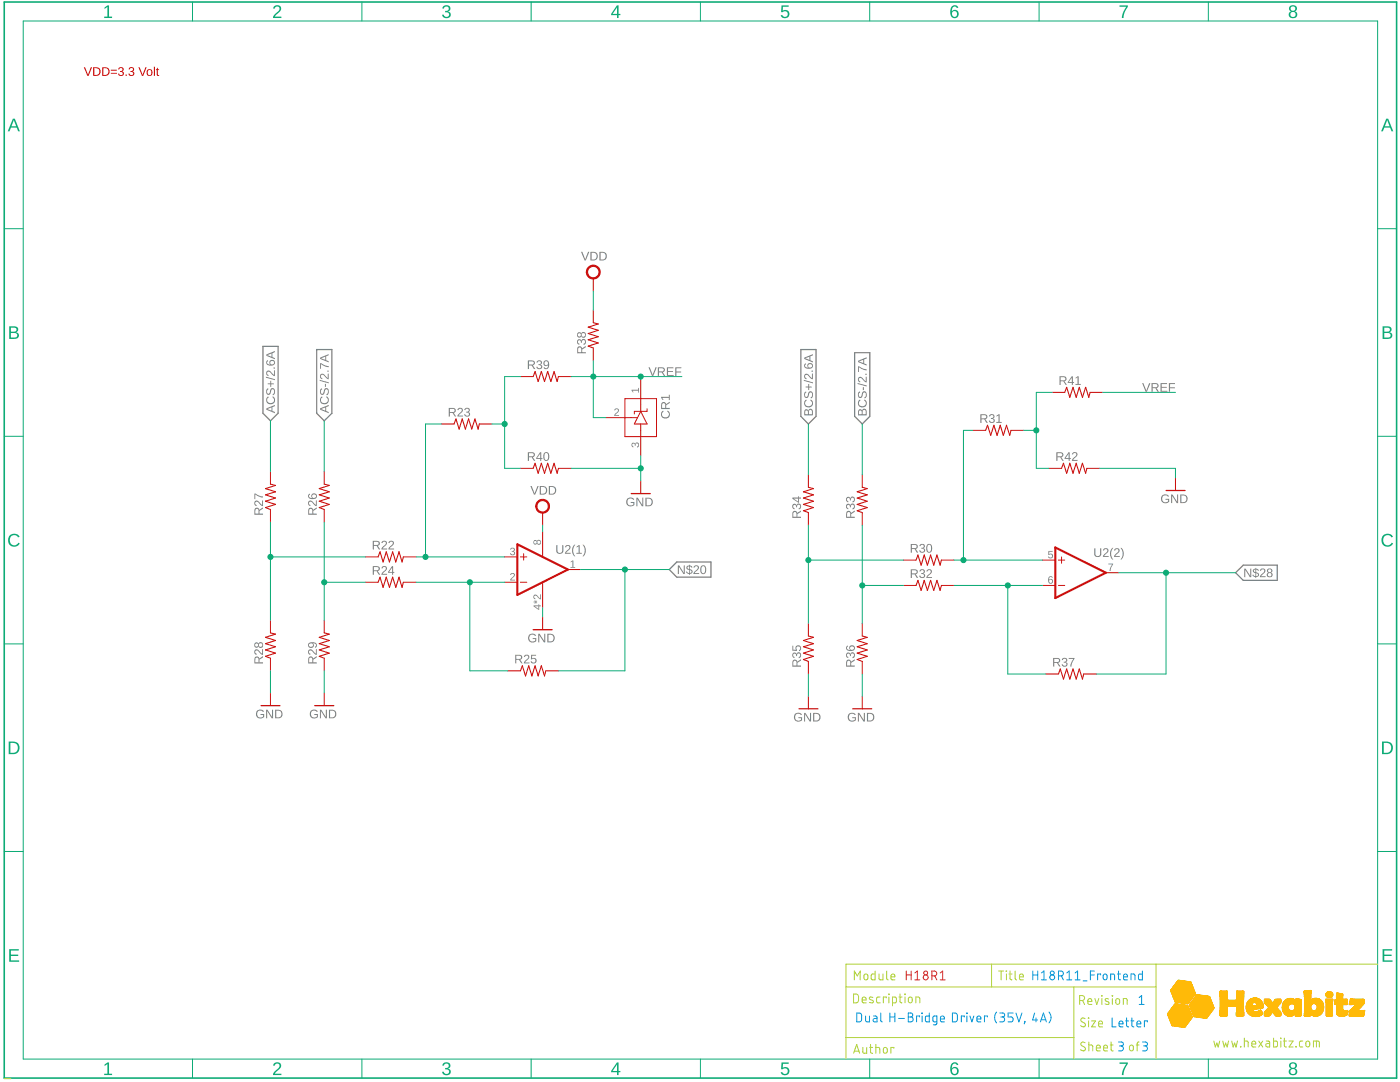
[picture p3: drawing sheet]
<svg xmlns="http://www.w3.org/2000/svg" width="279mm" height="216mm" viewBox="0 0 279 216" stroke-linecap="round" stroke-linejoin="round" font-family="sans-serif">
<g fill="#808080">
<path d="M102 114.4a.5 .5 0 0 1 .7 .3 .5 .5 0 0 1-.4 .6l-.3 .4h.8v.1h-1l.1-.3 .4-.4a.3 .3 0 0 0 .2-.5 .3 .3 0 0 0-.5 .1h-.2z"/>
<path d="M102 109.4a.43 .43 0 0 1 .7 0 .43 .43 0 0 1-.3 .6 .39 .39 0 0 1 .4 .5 .39 .39 0 0 1-.5 .3l-.5-.2v-.2h.2a.3 .3 0 0 0 .4 .2 .3 .3 0 0 0 .1-.4l-.4-.1v-.2a.29 .29 0 0 0 .4-.1 .29 .29 0 0 0-.2-.4 .29 .29 0 0 0-.3 .3h-.2z"/>
<path d="M113.9 112.1l.5-.3v1.3h.4v.2h-.9v-.2h.3v-1.1l-.3 .2z"/>
<path d="M209.2 109.9h.9v.2h-.7v.5a.5 .5 0 0 1 .7 .2 .5 .5 0 0 1-.3 .7 .5 .5 0 0 1-.7-.4l.5 .2a.34 .34 0 0 0 .3-.5 .34 .34 0 0 0-.5-.1h-.2z"/>
<path d="M221.2 112.5h.9l-.5 1.4h-.2l.1-.4 .5-.9h-.8z"/>
<path d="M126 77.8h1.4v-.4h.1v.9h-.1v-.3h-1.2l.3 .3h-.2z"/>
<path d="M122.7 81.6a.5 .5 0 0 1 .8 .2 .5 .5 0 0 1-.4 .7l-.3 .3h.7v.2h-.9l.1-.4 .4-.3a.3 .3 0 0 0 .2-.5 .3 .3 0 0 0-.5 .1h-.2z"/>
<path d="M126.1 88.4l.4-.1 .3 .3a.4 .4 0 0 1 .4-.3 .4 .4 0 0 1 .3 .5l-.2 .4-.2 .1v-.2a.3 .3 0 0 0 .3-.4 .3 .3 0 0 0-.5-.1l-.1 .3h-.1a.29 .29 0 0 0-.2-.4 .29 .29 0 0 0-.3 .2 .29 .29 0 0 0 .2 .4v.2l-.4-.3z"/>
<path d="M105.9 97h.2l.6 1.5 .6-1.5h.2l-.7 1.7h-.2zM107.7 97h.6a.86 .86 0 0 1 .9 .8 .86 .86 0 0 1-.8 .9h-.7zM108 97.2v1.3a.73 .73 0 0 0 1-.7 .73 .73 0 0 0-1-.6zM109.5 97h.6a.86 .86 0 0 1 .9 .8 .86 .86 0 0 1-.8 .9h-.7zM109.8 97.2v1.3a.73 .73 0 0 0 1-.7 .73 .73 0 0 0-1-.6z"/>
<path d="M105.6 126.7a.9 .9 0 0 1 1.4 .1l-.2 .1a.68 .68 0 0 0-1 0 .68 .68 0 0 0 0 .9 .68 .68 0 0 0 .9 .1l.1-.4h-.5v-.2h.7v.6a.94 .94 0 0 1-1.3 .1 .94 .94 0 0 1-.1-1.3zM107.4 126.5h.3l.9 1.4v-1.4h.2v1.7h-.3l-.9-1.5v1.5h-.2zM109.2 126.5h.6a.86 .86 0 0 1 .9 .8 .86 .86 0 0 1-.8 .9h-.7zM109.5 126.6v1.4a.73 .73 0 0 0 1-.7 .73 .73 0 0 0-1-.7z"/>
<path d="M125.2 99.5a.9 .9 0 0 1 1.4 .2l-.3 .1a.68 .68 0 0 0-.9-.1 .68 .68 0 0 0-.1 1 .68 .68 0 0 0 1 0l.1-.3h-.5v-.2h.7v.6a.94 .94 0 0 1-1.3 .1 .94 .94 0 0 1-.1-1.4zM127 99.3h.3l.9 1.5v-1.5h.2v1.7h-.3l-.9-1.4v1.4h-.2zM128.8 99.3h.6a.86 .86 0 0 1 .9 .8 .86 .86 0 0 1-.9 .9h-.6zM129 99.5v1.3a.73 .73 0 0 0 1-.6 .73 .73 0 0 0-1-.7z"/>
<path d="M62 141.8a.9 .9 0 0 1 1.4 .2l-.2 .1a.68 .68 0 0 0-1-.1 .68 .68 0 0 0 0 1 .68 .68 0 0 0 .9 .1l.1-.4h-.5v-.2h.8v.6a.94 .94 0 0 1-1.4 .1 .94 .94 0 0 1-.1-1.4zM63.8 141.6h.3l.9 1.5v-1.5h.2v1.7h-.2l-1-1.4 .1 1.4h-.3zM65.6 141.6h.6a.86 .86 0 0 1 .9 .8 .86 .86 0 0 1-.8 .9h-.7zM65.9 141.8v1.3a.73 .73 0 0 0 1-.6 .73 .73 0 0 0-1-.7z"/>
<path d="M51.3 141.8a.9 .9 0 0 1 1.4 .2l-.2 .1a.68 .68 0 0 0-1-.1 .68 .68 0 0 0 0 1 .68 .68 0 0 0 .9 .1l.1-.4h-.5v-.2h.7v.6a.94 .94 0 0 1-1.3 .1 .94 .94 0 0 1-.1-1.4zM53.1 141.6h.3l.9 1.5v-1.5h.2v1.7h-.3l-.9-1.4v1.4h-.2zM54.9 141.6h.6a.86 .86 0 0 1 .9 .8 .86 .86 0 0 1-.8 .9h-.7zM55.1 141.8v1.3a.73 .73 0 0 0 1.1-.6 .73 .73 0 0 0-1.1-.7z"/>
<path d="M169.4 142.5a.9 .9 0 0 1 1.4 .1l-.2 .1a.68 .68 0 0 0-1 0 .68 .68 0 0 0-.1 .9 .68 .68 0 0 0 1 .1l.1-.4h-.5v-.2h.7v.6a.94 .94 0 0 1-1.3 .1 .94 .94 0 0 1-.1-1.3zM171.2 142.2h.3l.9 1.5v-1.5h.2v1.8h-.3l-.9-1.5v1.5h-.2zM173 142.2h.6a.86 .86 0 0 1 .9 .9 .86 .86 0 0 1-.8 .9h-.7zM173.2 142.4v1.4a.73 .73 0 0 0 1.1-.7 .73 .73 0 0 0-1.1-.7z"/>
<path d="M158.7 142.5a.9 .9 0 0 1 1.3 .1l-.2 .1a.68 .68 0 0 0-.9 0 .68 .68 0 0 0-.1 .9 .68 .68 0 0 0 1 .1l.1-.4h-.5v-.2h.7v.6a.94 .94 0 0 1-1.4 .1 .94 .94 0 0 1 0-1.3zM160.5 142.2h.2l1 1.5v-1.5h.2v1.8h-.3l-.9-1.5v1.5h-.2zM162.3 142.2h.5a.86 .86 0 0 1 1 .9 .86 .86 0 0 1-.9 .9h-.6zM162.5 142.4v1.4a.73 .73 0 0 0 1-.7 .73 .73 0 0 0-1-.7z"/>
<path d="M116 50.3h.2l.6 1.5 .6-1.5h.2l-.7 1.7h-.2zM117.8 50.3h.6a.86 .86 0 0 1 .9 .8 .86 .86 0 0 1-.8 .9h-.7zM118.1 50.4v1.4a.73 .73 0 0 0 1-.7 .73 .73 0 0 0-1-.7zM119.6 50.3h.6a.86 .86 0 0 1 .9 .8 .86 .86 0 0 1-.8 .9h-.7zM119.9 50.4v1.4a.73 .73 0 0 0 1-.7 .73 .73 0 0 0-1-.7z"/>
<path d="M231.9 98.9a.9 .9 0 0 1 1.4 .2h-.2a.68 .68 0 0 0-1 0 .68 .68 0 0 0 0 .9 .68 .68 0 0 0 .9 .1l.1-.4h-.5v-.2h.7v.6a.94 .94 0 0 1-1.3 .1 .94 .94 0 0 1-.1-1.3zM233.7 98.7h.3l.9 1.4v-1.4h.2v1.7h-.3l-.9-1.5v1.5h-.2zM235.5 98.7h.6a.86 .86 0 0 1 .9 .8 .86 .86 0 0 1-.8 .9h-.7zM235.8 98.9v1.3a.73 .73 0 0 0 1-.7 .73 .73 0 0 0-1-.6z"/>
<path d="M111 108.8h.2v1.1a.48 .48 0 0 0 .5 .4 .48 .48 0 0 0 .5-.5v-1h.2v1.1a.71 .71 0 0 1-.7 .6 .71 .71 0 0 1-.7-.6zM112.9 108.9a.55 .55 0 0 1 .9 .1 .55 .55 0 0 1-.3 .8l-.5 .5h.9v.2h-1.2l.1-.3 .5-.5a.37 .37 0 0 0 .3-.5 .37 .37 0 0 0-.6-.1v.1h-.2zM114.6 108.7h.2a1.75 1.75 0 0 0 0 2.3h-.2a1.73 1.73 0 0 1 0-2.3zM115.1 109.1l.6-.3v1.5h.4v.2h-1.1v-.2h.5v-1.3l-.4 .3zM116.2 108.7h.3a1.73 1.73 0 0 1 0 2.3h-.3a1.75 1.75 0 0 0 0-2.3z"/>
<path d="M209.4 115.1l.5-.1 .2 .3-.5-.1-.2 .5a.47 .47 0 0 1 .7 .1 .47 .47 0 0 1-.2 .7 .47 .47 0 0 1-.7-.3v-.7zM209.3 116a.35 .35 0 0 0 .7 0 .35 .35 0 0 0-.7 0z"/>
<path d="M218.4 109.4h.2v1.1a.48 .48 0 0 0 .5 .5 .48 .48 0 0 0 .5-.5v-1.1h.2v1.1a.71 .71 0 0 1-.7 .7 .71 .71 0 0 1-.7-.7zM220.3 109.5a.55 .55 0 0 1 .8 .1 .55 .55 0 0 1-.3 .8l-.4 .5h.8v.2h-1.1l.1-.3 .4-.4a.37 .37 0 0 0 .4-.6 .37 .37 0 0 0-.6-.1l-.1 .2-.2-.1zM222 109.3h.2a1.75 1.75 0 0 0 0 2.3h-.2a1.73 1.73 0 0 1 0-2.3zM222.5 109.5a.55 .55 0 0 1 .9 .1 .55 .55 0 0 1-.3 .8l-.5 .5h.9v.2h-1.2l.1-.3 .5-.4a.37 .37 0 0 0 .3-.6 .37 .37 0 0 0-.6-.1v.2l-.3-.1zM223.6 109.3h.2a1.73 1.73 0 0 1 0 2.3h-.2a1.75 1.75 0 0 0 0-2.3z"/>
<path d="M106.5 107.9l.4-.1 .3 .2a.44 .44 0 0 1 .6-.2 .44 .44 0 0 1 .1 .6 .39 .39 0 0 1-.4 .3 .39 .39 0 0 1-.3-.3 .43 .43 0 0 1-.7 .2 .43 .43 0 0 1 0-.7zM106.6 108.2a.27 .27 0 0 0 .5 0 .27 .27 0 0 0-.5 0zM107.2 108.2a.31 .31 0 0 0 .6 0 .31 .31 0 0 0-.6 0z"/>
<path d="M106.5 120.8h1v-.2h.1v.2h.3v.2h-.3v.7h-.1l-1-.7zM106.7 121l.8 .5v-.5zM106.7 119.8l.1-.1 .1 .3 .2-.2 .1 .2-.3 .1 .3 .2-.1 .1-.2-.2-.1 .3h-.1l.1-.3h-.3v-.2l.3 .1zM106.6 118.8a.78 .78 0 0 1 1 .5l.2 .1v-.8h.1v1l-.3-.1-.4-.4a.3 .3 0 0 0-.5-.2 .3 .3 0 0 0 .1 .5v.2l-.3-.3z"/>
<path d="M74.4 107.9h.8a.5 .5 0 0 1 .6 .4 .5 .5 0 0 1-.4 .6l.5 .7h-.3l-.4-.7h-.6v.7h-.2zM74.6 108.1v.6h.6a.32 .32 0 0 0 .4-.3 .32 .32 0 0 0-.4-.3zM76.3 108a.55 .55 0 0 1 .9 .1 .55 .55 0 0 1-.3 .8l-.5 .6h.9v.1h-1.2l.1-.3 .5-.4a.37 .37 0 0 0 .3-.5 .37 .37 0 0 0-.6-.2v.2l-.3-.1zM77.7 108a.55 .55 0 0 1 .8 .1 .55 .55 0 0 1-.3 .8l-.5 .6h.9v.1h-1.1l.1-.3 .4-.4a.37 .37 0 0 0 .4-.5 .37 .37 0 0 0-.6-.2l-.1 .2-.2-.1z"/>
<path d="M89.6 81.4h.8a.5 .5 0 0 1 .6 .4 .5 .5 0 0 1-.5 .6l.5 .7h-.2l-.5-.7h-.5v.7h-.2zM89.8 81.6v.6h.5a.32 .32 0 0 0 .4-.3 .32 .32 0 0 0-.4-.3zM91.5 81.5a.55 .55 0 0 1 .8 .1 .55 .55 0 0 1-.3 .8l-.5 .5h.9v.2h-1.1v-.3l.5-.5a.37 .37 0 0 0 .4-.5 .37 .37 0 0 0-.7-.1v.1h-.2zM92.8 81.5a.5 .5 0 0 1 .8-.1 .5 .5 0 0 1 0 .8h-.2a.51 .51 0 0 1 .3 .8 .51 .51 0 0 1-.8 .1l-.3-.4h.3a.35 .35 0 0 0 .4 .3 .35 .35 0 0 0 .2-.6l-.5-.1v-.2a.33 .33 0 0 0 .5-.1 .33 .33 0 0 0-.2-.5 .33 .33 0 0 0-.4 .3h-.2z"/>
<path d="M74.4 113h.8a.5 .5 0 0 1 .6 .4 .5 .5 0 0 1-.4 .5l.5 .8h-.3l-.4-.7h-.6v.7h-.2zM74.6 113.2v.6h.6a.32 .32 0 0 0 .4-.3 .32 .32 0 0 0-.4-.3zM76.3 113.1a.55 .55 0 0 1 .9 .1 .55 .55 0 0 1-.3 .8l-.5 .5h.9v.2h-1.2l.1-.3 .5-.5a.37 .37 0 0 0 .3-.5 .37 .37 0 0 0-.6-.1v.1h-.3zM78.2 113h.3v1.1h.2v.2h-.2v.4h-.3v-.4h-.8zM78.2 113.2l-.6 .9h.6z"/>
<path d="M102.8 130.7h.8a.5 .5 0 0 1 .6 .3 .5 .5 0 0 1-.4 .6l.5 .8h-.3l-.4-.7h-.6v.7h-.2zM103 130.8v.7h.6a.32 .32 0 0 0 .4-.3 .32 .32 0 0 0-.4-.4zM104.7 130.8a.55 .55 0 0 1 .9 .1 .55 .55 0 0 1-.3 .8l-.5 .5h.9v.2h-1.2l.1-.3 .5-.5a.37 .37 0 0 0 .3-.5 .37 .37 0 0 0-.6-.1v.1h-.3zM106 130.7h1v.1h-.8v.6a.59 .59 0 0 1 .8 .2 .59 .59 0 0 1-.3 .9 .59 .59 0 0 1-.8-.5h.2a.38 .38 0 0 0 .6 .1 .38 .38 0 0 0 .1-.6 .38 .38 0 0 0-.6 .1h-.2z"/>
<path d="M61.6 101.5l.6-.2 .3 .4 .7-.5v.3l-.7 .4v.6h.7v.2h-1.7zM61.8 101.6l-.1 .9h.6l-.1-.9-.2-.1zM61.6 100a.82 .82 0 0 1 1.2 .5l.2 .2v-.8h.2v1.1l-.3-.1-.4-.4a.37 .37 0 0 0-.6-.4 .37 .37 0 0 0-.1 .6l.2 .1-.1 .2-.4-.4zM61.6 98.6l.2-.1 .1 .2-.2 .1a.47 .47 0 0 0 .1 .5 .47 .47 0 0 0 .5 .1 .55 .55 0 0 1 .1-.9 .55 .55 0 0 1 .8 .3 .55 .55 0 0 1-.3 .7 .87 .87 0 0 1-.9 .1 .87 .87 0 0 1-.5-.8zM62.3 99a.37 .37 0 0 0 .7 0 .37 .37 0 0 0-.7 0z"/>
<path d="M50.9 101.5l.5-.2 .3 .4 .8-.5v.3l-.7 .4v.6h.7v.2h-1.7zM51 101.6v.9h.6l-.1-.9-.2-.1zM50.9 100a.82 .82 0 0 1 1.1 .5l.3 .2v-.8h.2v1.1l-.3-.1-.5-.4a.37 .37 0 0 0-.5-.4 .37 .37 0 0 0-.1 .6l.1 .1v.2l-.4-.4zM50.8 98.5l1.1 .5 .6 .1v.2l-.7-.2-.8-.4v.9h-.2z"/>
<path d="M50.9 131.1l.5-.1 .3 .4 .8-.5v.3l-.7 .4v.6h.7v.2h-1.7zM51 131.3v.9h.6l-.1-.9-.2-.1zM50.9 129.7a.82 .82 0 0 1 1.1 .5l.3 .2v-.9h.2v1.2l-.3-.1-.5-.5a.37 .37 0 0 0-.5-.3 .37 .37 0 0 0-.1 .6h.1v.3l-.4-.4zM50.9 128.3l.4-.1 .3 .3a.5 .5 0 0 1 .7-.2 .5 .5 0 0 1 0 .8 .5 .5 0 0 1-.7-.1 .47 .47 0 0 1-.7 .2 .47 .47 0 0 1-.1-.7zM50.9 128.7a.32 .32 0 0 0 .6 0 .32 .32 0 0 0-.6 0zM51.7 128.7a.36 .36 0 0 0 .7 0 .36 .36 0 0 0-.7 0z"/>
<path d="M61.6 131.1l.6-.1 .3 .4 .7-.5v.3l-.7 .4v.6h.7v.2h-1.7zM61.8 131.3l-.1 .9h.6l-.1-.9-.2-.1zM61.6 129.7a.82 .82 0 0 1 1.2 .5l.2 .2v-.9h.2v1.2l-.3-.1-.4-.5a.37 .37 0 0 0-.6-.3 .37 .37 0 0 0-.1 .6h.2l-.1 .3-.4-.4zM61.6 128.4a1.03 1.03 0 0 1 1.7 .4l-.1 .3-.3 .2v-.3l.1-.1a.48 .48 0 0 0-.1-.4 .48 .48 0 0 0-.5-.1 .56 .56 0 0 1 0 .7 .56 .56 0 0 1-.8 .1 .56 .56 0 0 1 0-.8zM61.7 128.8a.4 .4 0 0 0 .8 0 .4 .4 0 0 0-.8 0z"/>
<path d="M181.8 108.6h.8a.5 .5 0 0 1 .6 .3 .5 .5 0 0 1-.4 .6l.4 .8h-.2l-.5-.7h-.5v.7h-.2zM182 108.7v.7h.6a.32 .32 0 0 0 .3-.4 .32 .32 0 0 0-.4-.3zM183.7 108.6a.5 .5 0 0 1 .7 0 .5 .5 0 0 1 0 .7l-.2 .1a.51 .51 0 0 1 .3 .7 .51 .51 0 0 1-.8 .1l-.3-.4h.3a.35 .35 0 0 0 .5 .3 .35 .35 0 0 0 .1-.5l-.4-.1v-.2a.33 .33 0 0 0 .4-.2 .33 .33 0 0 0-.2-.4 .33 .33 0 0 0-.4 .3h-.2zM185.1 108.6a.64 .64 0 0 1 .8 .1 .64 .64 0 0 1 .1 .7 .64 .64 0 0 1-.6 .9 .64 .64 0 0 1-.6-.9zM185.3 108.7a.97 .97 0 0 0 .1 1.4 .86 .86 0 0 0 0-1.4z"/>
<path d="M181.8 113.6h.8a.5 .5 0 0 1 .6 .4 .5 .5 0 0 1-.4 .6l.4 .7h-.2l-.5-.7h-.5v.7h-.2zM182 113.8v.6h.6a.32 .32 0 0 0 .3-.3 .32 .32 0 0 0-.4-.3zM183.7 113.7a.5 .5 0 0 1 .7-.1 .5 .5 0 0 1 0 .8h-.2a.51 .51 0 0 1 .3 .8 .51 .51 0 0 1-.8 .1l-.3-.4h.3a.35 .35 0 0 0 .5 .3 .35 .35 0 0 0 .1-.6l-.4-.1v-.1a.33 .33 0 0 0 .4-.2 .33 .33 0 0 0-.2-.5 .33 .33 0 0 0-.4 .3h-.2zM185.1 113.7a.55 .55 0 0 1 .8 .1 .55 .55 0 0 1-.3 .8l-.5 .5h.9v.2h-1.1v-.3l.5-.4a.37 .37 0 0 0 .3-.6 .37 .37 0 0 0-.6-.1v.1h-.2z"/>
<path d="M169 102.1l.5-.1 .3 .3 .8-.4v.2l-.7 .5v.5h.7v.2h-1.7zM169.1 102.3v.8h.6l-.1-.8-.2-.1zM169 100.7l.4-.2 .3 .4a.51 .51 0 0 1 .7-.3 .51 .51 0 0 1 .2 .8l-.5 .3v-.3a.35 .35 0 0 0 .3-.4 .35 .35 0 0 0-.5-.2l-.1 .4h-.2a.33 .33 0 0 0-.1-.4 .33 .33 0 0 0-.5 .2 .33 .33 0 0 0 .3 .4v.2l-.4-.3zM169 99.3l.4-.2 .3 .4a.51 .51 0 0 1 .7-.3 .51 .51 0 0 1 .2 .8l-.5 .3v-.3a.35 .35 0 0 0 .3-.4 .35 .35 0 0 0-.5-.2l-.1 .4h-.2a.33 .33 0 0 0-.1-.4 .33 .33 0 0 0-.5 .2 .33 .33 0 0 0 .3 .4v.2l-.4-.3z"/>
<path d="M158.3 102.1l.5-.1 .3 .3 .8-.4v.2l-.8 .5v.5h.8v.2h-1.8zM158.4 102.3l-.1 .8h.7l-.1-.8-.3-.1zM158.2 100.7l.5-.2 .3 .4a.51 .51 0 0 1 .7-.3 .51 .51 0 0 1 .1 .8l-.4 .3v-.3a.35 .35 0 0 0 .3-.4 .35 .35 0 0 0-.5-.2l-.1 .4h-.2a.33 .33 0 0 0-.2-.4 .33 .33 0 0 0-.4 .2 .33 .33 0 0 0 .3 .4v.2l-.5-.3zM158.1 99.3h1.2v-.3h.2v.3h.4v.2h-.4v.8h-.2l-1.2-.8zM158.4 99.5l.9 .6v-.6z"/>
<path d="M158.3 131.8l.5-.2 .3 .4 .8-.5v.3l-.8 .5v.5h.8v.2h-1.8zM158.4 131.9l-.1 .9h.7l-.1-.9-.3-.1zM158.2 130.3l.5-.1 .3 .4a.51 .51 0 0 1 .7-.4 .51 .51 0 0 1 .1 .8l-.4 .3v-.2a.35 .35 0 0 0 .3-.5 .35 .35 0 0 0-.5-.1l-.1 .4h-.2a.33 .33 0 0 0-.2-.5 .33 .33 0 0 0-.4 .3 .33 .33 0 0 0 .3 .4v.2l-.5-.3zM158.1 128.9h.2v.7l.6 .1a.59 .59 0 0 1 .2-.9 .59 .59 0 0 1 .8 .4 .59 .59 0 0 1-.4 .7l-.1-.2a.38 .38 0 0 0 .2-.5 .38 .38 0 0 0-.6-.1 .38 .38 0 0 0 .1 .6v.2l-1-.1z"/>
<path d="M169 131.8l.5-.2 .3 .4 .8-.5v.3l-.7 .5v.5h.7v.2h-1.7zM169.1 131.9v.9h.6l-.1-.9-.2-.1zM169 130.3l.4-.1 .3 .4a.51 .51 0 0 1 .7-.4 .51 .51 0 0 1 .2 .8l-.5 .3v-.2a.35 .35 0 0 0 .3-.5 .35 .35 0 0 0-.5-.1l-.1 .4h-.2a.33 .33 0 0 0-.1-.5 .33 .33 0 0 0-.5 .3 .33 .33 0 0 0 .3 .4v.2l-.4-.3zM169 128.9l.2-.1v.2l-.1 .1a.47 .47 0 0 0 .1 .5 .47 .47 0 0 0 .5 .1 .55 .55 0 0 1 .1-.8 .55 .55 0 0 1 .8 .2 .55 .55 0 0 1-.4 .7 .87 .87 0 0 1-.9 .1 .87 .87 0 0 1-.4-.8zM169.6 129.3a.4 .4 0 0 0 .8 0 .4 .4 0 0 0-.8 0z"/>
<path d="M210.2 131.3h.8a.5 .5 0 0 1 .6 .4 .5 .5 0 0 1-.4 .6l.5 .7h-.3l-.5-.7h-.5v.7h-.2zM210.4 131.5v.6h.6a.32 .32 0 0 0 .4-.3 .32 .32 0 0 0-.4-.3zM212.1 131.4a.5 .5 0 0 1 .7-.1 .5 .5 0 0 1 0 .8h-.2a.51 .51 0 0 1 .4 .8 .51 .51 0 0 1-.8 .1l-.3-.4 .2-.1a.35 .35 0 0 0 .5 .3 .35 .35 0 0 0 .1-.5l-.4-.1v-.2a.33 .33 0 0 0 .5-.1 .33 .33 0 0 0-.3-.5 .33 .33 0 0 0-.4 .3h-.2zM213.3 131.3h1.1l-.5 1.1-.1 .6h-.2l.1-.5 .5-1h-.9z"/>
<path d="M132.2 82.1l.1-.2 .1 .3a.63 .63 0 0 0 0 .9 .63 .63 0 0 0 .9 0 .63 .63 0 0 0-.2-1l.1-.2a.87 .87 0 0 1 .3 1.3 .87 .87 0 0 1-1.3 .1 .87 .87 0 0 1 0-1.2zM132.1 80.4l.5-.2 .3 .4 .8-.5v.3l-.7 .5v.5h.7v.2h-1.8zM132.2 80.6l-.1 .8h.7l-.1-.9-.3-.1zM131.9 79.2h1.6v-.4h.2v1h-.2v-.4h-1.3l.2 .4h-.2z"/>
<path d="M115.3 69.2l.6-.1 .3 .4 .7-.5v.3l-.7 .4v.6h.7v.2h-1.7zM115.5 69.4l-.1 .9h.6l-.1-.9-.2-.1zM115.3 67.8l.5-.1 .2 .3a.51 .51 0 0 1 .8-.3 .51 .51 0 0 1 .1 .8l-.4 .3-.1-.2a.35 .35 0 0 0 .4-.5 .35 .35 0 0 0-.6-.1l-.1 .4h-.2a.33 .33 0 0 0-.1-.5 .33 .33 0 0 0-.5 .3 .33 .33 0 0 0 .3 .4v.2l-.4-.4zM115.3 66.4l.4-.1 .3 .3a.5 .5 0 0 1 .8-.2 .5 .5 0 0 1 0 .8 .5 .5 0 0 1-.8-.1 .47 .47 0 0 1-.7 .2 .47 .47 0 0 1-.1-.7zM115.3 66.8a.32 .32 0 0 0 .6 0 .32 .32 0 0 0-.6 0zM116.1 66.8a.36 .36 0 0 0 .7 0 .36 .36 0 0 0-.7 0z"/>
<path d="M105.3 71.9h.8a.5 .5 0 0 1 .6 .4 .5 .5 0 0 1-.4 .6l.5 .7h-.2l-.5-.7h-.5v.7h-.3zM105.6 72.1v.6h.5a.32 .32 0 0 0 .4-.3 .32 .32 0 0 0-.4-.3zM107.2 72a.5 .5 0 0 1 .8 0 .5 .5 0 0 1 0 .7l-.2 .1a.51 .51 0 0 1 .3 .7 .51 .51 0 0 1-.8 .1l-.3-.4h.3a.35 .35 0 0 0 .4 .3 .35 .35 0 0 0 .2-.6h-.5v-.2a.33 .33 0 0 0 .5-.2 .33 .33 0 0 0-.2-.4 .33 .33 0 0 0-.4 .3l-.2-.1zM108.6 72.1a.63 .63 0 0 1 .8-.1 .63 .63 0 0 1 .2 .7 .63 .63 0 0 1-.3 .9 .63 .63 0 0 1-.8-.3h.2l.1 .1a.48 .48 0 0 0 .5-.1 .48 .48 0 0 0 .1-.5 .55 .55 0 0 1-.8 .1 .55 .55 0 0 1 0-.8zM108.6 72.5a.4 .4 0 0 0 .8 0 .4 .4 0 0 0-.8 0z"/>
<path d="M105.3 90.2h.8a.5 .5 0 0 1 .6 .4 .5 .5 0 0 1-.4 .6l.5 .8h-.2l-.5-.8h-.5v.8h-.3zM105.6 90.4v.7h.5a.32 .32 0 0 0 .4-.4 .32 .32 0 0 0-.4-.3zM107.8 90.2h.2v1.2h.3v.2h-.3v.4h-.2v-.4h-.8zM107.8 90.5l-.6 .9h.6zM108.7 90.3a.64 .64 0 0 1 .7 .1 .64 .64 0 0 1 .2 .7 .64 .64 0 0 1-.6 .9 .64 .64 0 0 1-.6-.9zM108.9 90.4a.97 .97 0 0 0 .1 1.4 .86 .86 0 0 0 0-1.4z"/>
<path d="M195.6 82.7h.9a.5 .5 0 0 1 .6 .4 .5 .5 0 0 1-.5 .5l.5 .8h-.2l-.5-.7h-.5v.7h-.3zM195.9 82.8v.7h.5a.32 .32 0 0 0 .4-.3 .32 .32 0 0 0-.4-.4zM197.5 82.8a.5 .5 0 0 1 .8-.1 .5 .5 0 0 1 0 .7l-.2 .1a.51 .51 0 0 1 .3 .7 .51 .51 0 0 1-.8 .1l-.3-.4h.3a.35 .35 0 0 0 .4 .3 .35 .35 0 0 0 .2-.5l-.4-.1v-.2a.33 .33 0 0 0 .4-.2 .33 .33 0 0 0-.2-.4 .33 .33 0 0 0-.4 .3h-.2zM198.9 82.9l.6-.2v1.5h.4v.2h-1.1v-.2h.5v-1.3l-.4 .2z"/>
<path d="M211.4 75.1h.8a.5 .5 0 0 1 .6 .4 .5 .5 0 0 1-.4 .6l.5 .7h-.2l-.5-.7h-.5v.7h-.3zM211.7 75.3v.6h.5a.32 .32 0 0 0 .4-.3 .32 .32 0 0 0-.4-.3zM213.9 75.1h.2v1.1h.3v.2h-.3v.4h-.2v-.4h-.8zM213.9 75.3l-.6 .9h.6zM214.7 75.4l.6-.3v1.5h.4v.2h-1.1v-.2h.5v-1.3l-.4 .3z"/>
<path d="M210.8 90.2h.8a.5 .5 0 0 1 .6 .4 .5 .5 0 0 1-.4 .6l.5 .8h-.3l-.4-.8h-.6v.8h-.2zM211 90.4v.7h.6a.32 .32 0 0 0 .4-.4 .32 .32 0 0 0-.4-.3zM213.2 90.2h.3v1.2h.2v.2h-.2v.4h-.2v-.4h-.8zM213.3 90.5l-.6 .9h.6zM214.1 90.3a.55 .55 0 0 1 .9 .2 .55 .55 0 0 1-.3 .8l-.5 .5h.9v.2h-1.2l.1-.3 .5-.5a.37 .37 0 0 0 .3-.5 .37 .37 0 0 0-.6-.1v.1h-.3z"/>
</g>
<path d="M133.6 113.6l1.5-1.5h6.8v3.1h-6.8z" fill="none" stroke="#808080" stroke-width=".25"/>
<path d="M135.3 112.8h.2l1 1.5v-1.5h.2v1.7h-.3l-.9-1.4v1.4h-.2zM137.1 113l.4-.2v-.1l.5 .3 .2 .2-.2 .1-.3-.3v.6a.48 .48 0 0 1 .5 .4 .48 .48 0 0 1-.5 .5v.2h-.2v-.2h-.3l-.3-.4 .2-.1 .4 .3v-.6a.45 .45 0 0 1-.5-.2 .45 .45 0 0 1 .1-.5zM137.7 113.8v.5a.29 .29 0 0 0 .3-.3 .29 .29 0 0 0-.3-.2zM137.2 113.1v.3l.3 .1v-.5zM138.6 112.9a.55 .55 0 0 1 .8 .1 .55 .55 0 0 1-.3 .8l-.5 .6h.9v.1h-1.1l.1-.3 .4-.4a.37 .37 0 0 0 .4-.5 .37 .37 0 0 0-.6-.2l-.1 .2-.2-.1zM140 112.9a.64 .64 0 0 1 .8 0 .64 .64 0 0 1 .1 .8 .64 .64 0 0 1-.6 .9 .64 .64 0 0 1-.6-.9zM140.2 113a.97 .97 0 0 0 .1 1.4 .86 .86 0 0 0 .1-1.4z" fill="#808080"/>
<path d="M52.5 69.1h3v13.4l-1.5 1.5-1.5-1.5z" fill="none" stroke="#808080" stroke-width=".25"/>
<path d="M53.1 81.5l1.8-.7v.2l-.5 .2v.8l.5 .2v.3l-1.8-.7zM53.3 81.6l.9 .3v-.6zM53.4 79.2l.1-.1 .1 .2a.63 .63 0 0 0 0 1 .63 .63 0 0 0 .9-.1 .63 .63 0 0 0-.2-.9l.1-.2a.87 .87 0 0 1 .3 1.2 .87 .87 0 0 1-1.3 .2 .87 .87 0 0 1 0-1.3zM53.3 77.6l.2-.1 .1 .2a.4 .4 0 0 0-.3 .5 .4 .4 0 0 0 .4 .3l.1-.2a.59 .59 0 0 1 .2-.7 .59 .59 0 0 1 .8 0l.1 .5a.63 .63 0 0 1-.4 .8l-.1-.3a.46 .46 0 0 0 .4-.5 .46 .46 0 0 0-.6-.3l-.1 .4a.49 .49 0 0 1-.5 .6 .49 .49 0 0 1-.5-.7zM53.4 76.5h.5v-.5h.2v.5h.5v.2h-.5v.5h-.2v-.5h-.5zM53.1 75.2l1.8 .5v.2l-1.8-.5zM53.2 74.1a.82 .82 0 0 1 1.2 .5l.3 .2v-.9h.2v1.1h-.3l-.5-.5a.37 .37 0 0 0-.5-.3 .37 .37 0 0 0-.1 .6h.1v.2l-.4-.3zM54.6 73.3h.3v.3h-.3zM53.3 72l.2-.1v.2l-.1 .1a.47 .47 0 0 0 .1 .5 .47 .47 0 0 0 .5 0 .55 .55 0 0 1 .1-.8 .55 .55 0 0 1 .8 .2 .55 .55 0 0 1-.4 .8 .87 .87 0 0 1-.9 0 .87 .87 0 0 1-.4-.8zM53.9 72.4a.4 .4 0 0 0 .8 0 .4 .4 0 0 0-.8 0zM53.1 70.7l1.8-.7v.3l-.5 .2v.8l.5 .2v.2l-1.8-.7zM53.3 70.9l.9 .3v-.7z" fill="#808080"/>
<path d="M63.2 69.7h3v12.8l-1.5 1.5-1.5-1.5z" fill="none" stroke="#808080" stroke-width=".25"/>
<path d="M63.9 81.5l1.7-.7v.2l-.5 .2v.8l.5 .2v.3l-1.7-.7zM64.1 81.6l.8 .3v-.6zM64.1 79.2l.2-.1 .1 .2a.63 .63 0 0 0-.1 1 .63 .63 0 0 0 .9-.1 .63 .63 0 0 0-.1-.9l.1-.2a.87 .87 0 0 1 .2 1.2 .87 .87 0 0 1-1.3 .2 .87 .87 0 0 1 0-1.3zM64.1 77.6l.2-.1v.2a.4 .4 0 0 0-.3 .5 .4 .4 0 0 0 .5 .3l.1-.2a.59 .59 0 0 1 .2-.7 .59 .59 0 0 1 .7 0l.1 .5a.63 .63 0 0 1-.4 .8l-.1-.3a.46 .46 0 0 0 .4-.5 .46 .46 0 0 0-.5-.3l-.2 .4a.49 .49 0 0 1-.5 .6 .49 .49 0 0 1-.4-.7zM64.8 76.6h.2v.6h-.2zM63.8 75.8l1.8 .5v.2l-1.8-.5zM64 74.7a.82 .82 0 0 1 1.1 .5l.3 .2v-.9h.2v1.2l-.3-.1-.5-.5a.37 .37 0 0 0-.5-.3 .37 .37 0 0 0-.1 .6h.1v.3l-.4-.4zM65.3 73.9h.3v.3h-.3zM63.9 72.5l1.1 .4 .6 .1v.3l-.7-.2-.8-.4v.9h-.2zM63.9 71.4l1.7-.7v.2l-.5 .2v.8l.5 .2v.2l-1.7-.7zM64.1 71.5l.8 .3v-.6z" fill="#808080"/>
<path d="M246.6 114.3l1.5-1.5h6.8v3h-6.8z" fill="none" stroke="#808080" stroke-width=".25"/>
<g fill="#808080">
<path d="M248.3 113.5h.3l.9 1.4v-1.4h.2v1.7h-.3l-.9-1.5v1.5h-.2zM250.2 113.6l.4-.1v-.2l.5 .3 .1 .3h-.2l-.3-.2v.5a.48 .48 0 0 1 .6 .5 .48 .48 0 0 1-.6 .4v.2h-.1v-.2h-.3l-.4-.4h.3l.4 .3v-.6a.45 .45 0 0 1-.5-.3 .45 .45 0 0 1 .1-.5zM250.7 114.4v.6a.29 .29 0 0 0 .4-.3 .29 .29 0 0 0-.4-.3zM250.3 113.8v.2l.3 .2v-.5zM251.6 113.5a.55 .55 0 0 1 .9 .2 .55 .55 0 0 1-.3 .8l-.5 .5h.9v.2h-1.2l.1-.3 .5-.5a.37 .37 0 0 0 .3-.5 .37 .37 0 0 0-.6-.1v.1h-.3zM253 113.5a.51 .51 0 0 1 .7 0 .51 .51 0 0 1 .1 .7l-.2 .1a.5 .5 0 0 1 .2 .7 .5 .5 0 0 1-.8 0 .5 .5 0 0 1 .1-.7l-.2-.3zM253.1 113.9a.32 .32 0 0 0 .6 0 .32 .32 0 0 0-.6 0zM253 114.7a.4 .4 0 0 0 .8 0 .4 .4 0 0 0-.8 0z"/>
<path d="M129.4 73.3h.3l.5 1.5 .6-1.5h.3l-.7 1.7h-.3zM131.3 73.3h.8a.5 .5 0 0 1 .6 .4 .5 .5 0 0 1-.4 .6l.5 .7h-.3l-.4-.7h-.6v.7h-.2zM131.5 73.5v.6h.6a.32 .32 0 0 0 .4-.3 .32 .32 0 0 0-.4-.3zM133.1 73.3h1.3v.2h-1.1v.5h1v.2h-1v.6h1.1v.2h-1.3zM134.8 73.3h1.2v.2h-1v.6h.9v.2h-.9v.7h-.2z"/>
<path d="M227.9 76.5h.3l.6 1.5 .5-1.5h.3l-.7 1.7h-.3zM229.8 76.5h.8a.5 .5 0 0 1 .6 .3 .5 .5 0 0 1-.4 .6l.5 .8h-.3l-.4-.7h-.6v.7h-.2zM230 76.6v.7h.6a.32 .32 0 0 0 .4-.3 .32 .32 0 0 0-.4-.4zM231.6 76.5h1.3v.1h-1.1v.6h1v.2h-1v.6h1.2v.2h-1.4zM233.3 76.5h1.2v.1h-1v.7h1v.2h-1v.7h-.2z"/>
</g>
<path d="M159.8 69.7h3.1v13.4l-1.6 1.5-1.5-1.5z" fill="none" stroke="#808080" stroke-width=".25"/>
<path d="M160.7 81.7h.4l.2 .3a.47 .47 0 0 1 .6-.4 .47 .47 0 0 1 .3 .6v.7h-1.7l.1-1zM160.8 82l-.1 .7h.5v-.7zM161.6 81.8l-.2 .9h.6v-.8zM160.7 79.8l.2-.1 .1 .3a.63 .63 0 0 0-.1 .9 .63 .63 0 0 0 1-.1 .63 .63 0 0 0-.2-.9l.1-.2a.87 .87 0 0 1 .2 1.3 .87 .87 0 0 1-1.2 .1 .87 .87 0 0 1-.1-1.3zM160.7 78.2l.2-.1v.2a.4 .4 0 0 0-.3 .5 .4 .4 0 0 0 .5 .3l.1-.2a.59 .59 0 0 1 .2-.7 .59 .59 0 0 1 .7 .1l.2 .5a.63 .63 0 0 1-.5 .7v-.2a.46 .46 0 0 0 .3-.6 .46 .46 0 0 0-.5-.3l-.2 .4a.49 .49 0 0 1-.5 .6 .49 .49 0 0 1-.4-.6zM160.8 77.1h.5v-.5h.2v.5h.5v.2h-.5v.5h-.2v-.5h-.5zM160.4 75.8l1.9 .5v.2l-1.9-.5zM160.6 74.7a.82 .82 0 0 1 1.2 .5l.2 .2v-.9h.2v1.2l-.3-.1-.4-.5a.37 .37 0 0 0-.6-.3 .37 .37 0 0 0-.1 .6h.2l-.1 .3-.4-.4zM162 73.9h.2v.3h-.2zM160.6 72.6l.2-.1 .1 .2-.2 .1a.47 .47 0 0 0 .1 .5 .47 .47 0 0 0 .5 .1 .55 .55 0 0 1 .1-.9 .55 .55 0 0 1 .8 .3 .55 .55 0 0 1-.3 .7 .87 .87 0 0 1-.9 .1 .87 .87 0 0 1-.5-.9zM161.3 73a.37 .37 0 0 0 .7 0 .37 .37 0 0 0-.7 0zM160.5 71.4l1.7-.7v.2l-.5 .2v.8l.5 .2v.2l-1.7-.7zM160.7 71.5l.8 .3v-.6z" fill="#808080"/>
<path d="M170.6 70.4h3v12.7l-1.5 1.5-1.5-1.5z" fill="none" stroke="#808080" stroke-width=".25"/>
<path d="M171.4 81.7h.4l.3 .3a.47 .47 0 0 1 .5-.4 .47 .47 0 0 1 .4 .6v.7h-1.8l.1-1zM171.5 82l-.1 .7h.6l-.1-.7zM172.3 81.8l-.1 .9h.6l-.1-.8zM171.5 79.8l.1-.1 .1 .3a.63 .63 0 0 0 0 .9 .63 .63 0 0 0 .9-.1 .63 .63 0 0 0-.2-.9l.1-.2a.87 .87 0 0 1 .3 1.3 .87 .87 0 0 1-1.3 .1 .87 .87 0 0 1 0-1.3zM171.4 78.2l.2-.1 .1 .2a.4 .4 0 0 0-.4 .5 .4 .4 0 0 0 .5 .3l.1-.2a.59 .59 0 0 1 .2-.7 .59 .59 0 0 1 .8 .1l.1 .5a.63 .63 0 0 1-.4 .7l-.1-.2a.46 .46 0 0 0 .4-.6 .46 .46 0 0 0-.6-.3l-.1 .4a.49 .49 0 0 1-.5 .6 .49 .49 0 0 1-.5-.6zM172.2 77.2h.2v.6h-.2zM171.2 76.4l1.8 .5v.2l-1.8-.5zM171.3 75.3a.82 .82 0 0 1 1.2 .5l.3 .3v-.9h.2v1.1l-.3-.1-.5-.4a.37 .37 0 0 0-.5-.4 .37 .37 0 0 0-.1 .6l.1 .1v.2l-.5-.4zM172.7 74.6h.3v.2h-.3zM171.2 73.1l1.2 .5 .6 .1v.2l-.7-.1-.9-.5v.9h-.2zM171.2 72l1.8-.7v.2l-.5 .2v.8l.5 .2v.3l-1.8-.8zM171.4 72.1l.9 .3v-.6z" fill="#808080"/>
<path d="M103.3 108.6l10 5-10 5.1zM210.6 109.2l10.1 5.1-10.1 5z" fill="none" stroke="#c90d0c" stroke-width=".42"/>
<g fill="none" stroke="#c90d0c" stroke-width=".2">
<path d="M118.4 55.6v2.5M103.9 75.1h2.5M111.4 75.1h2.6M118.4 61.9v2.5M118.4 69.4v2.6M124.7 79.5h6.3v7.6h-6.3zM127.9 75.8v6.3M210 78.3h2.5M217.6 78.3h2.5M54 94.1v2.5M64.7 94.1v2.5M88.1 84.6h2.5"/>
<path d="M95.7 84.6h2.5M103.9 93.5h2.5M111.4 93.5h2.6M120.9 83.3h6.3M127.9 82.1l1.2 2.5h-2.5l.6-1.3M127.9 84.6v6.3M127.9 96v2.5M127.9 82.1l-.7 1.2M129.1 81.6v.5h-2.5v.5M161.3 94.7v2.5M172.1 94.7v2.5M194.2 85.9h2.5"/>
<path d="M201.8 85.9h2.5M209.3 93.5h2.6M216.9 93.5h2.5M234.6 95.3v2.6M54 101.7v2.5M64.7 101.7v2.5M72.9 111.1h2.6M72.9 116.2h2.6M80.5 111.1h2.5M80.5 116.2h2.5M100.7 111.1h2.6M100.7 116.2h2.6"/>
<path d="M103.9 111.1h1.2M103.9 116.2h1.2M104.5 110.5v1.3M108.3 102.3v2.5M108.3 106.1v5M108.3 116.2v5M113.3 113.6h2.6M161.3 102.3v2.5M172.1 102.3v2.5M180.3 111.8h2.5M180.3 116.8h2.5M187.9 111.8h2.5"/>
<path d="M187.9 116.8h2.5M208.1 111.8h2.5M208.1 116.8h2.5M211.2 111.8h1.3M211.2 116.8h1.3M211.9 111.1v1.3M220.7 114.3h2.5M54 123.8v2.5M54 131.3v2.6M54 138.3v2.5M64.7 123.8v2.5M64.7 131.3v2.6"/>
<path d="M64.7 138.3v2.5M101.3 133.9h2.6M108.3 123.1v2.5M108.9 133.9h2.5M161.3 124.4v2.5M161.3 132v2.5M161.3 138.9v2.5M172.1 124.4v2.5M172.1 132v2.5M172.1 138.9v2.5M208.7 134.5h2.5M216.3 134.5h2.5"/>
</g>
<g fill="#c90d0c" stroke="#c90d0c" stroke-width=".2">
<path d="M107.3 100.1a1.39 1.39 0 0 1 2.2 .2 1.39 1.39 0 0 1-.8 2 1.39 1.39 0 0 1-1.8-1.3h.2a1.14 1.14 0 0 1 1.6-1 1.14 1.14 0 0 1 .3 1.9 1.14 1.14 0 0 1-1.8-.6l-.1-.3h-.2z" fill-rule="evenodd"/>
<path d="M117.4 53.3a1.39 1.39 0 0 1 2.2 .3 1.39 1.39 0 0 1-.8 2 1.39 1.39 0 0 1-1.8-1.3h.3a1.14 1.14 0 0 1 1.6-1.1 1.14 1.14 0 0 1 .2 1.9 1.14 1.14 0 0 1-1.8-.5v-.3h-.3z" fill-rule="evenodd"/>
</g>
<path d="M126 98.5h3.8M232.7 97.9h3.8M106.4 125.6h3.8M52.1 140.8h3.8M62.8 140.8h3.8M159.4 141.4h3.8M170.2 141.4h3.8" fill="none" stroke="#c90d0c" stroke-width=".25"/>
<g fill="none" stroke="#c90d0c" stroke-width=".21">
<path d="M106.4 75.1l.4-1 .6 2 .6-2 .7 2 .6-2 .6 2 .7-2 .6 2 .2-1M118.4 64.4l1 .2-2 .7 2 .6-2 .6 2 .7-2 .6 2 .6-2 .7 1 .3M212.5 78.3l.4-1 .6 2 .6-2 .7 2 .6-2 .6 2 .7-2 .6 2 .3-1M54 96.6l1 .3-2 .6 2 .6-2 .6 2 .7-2 .6 2 .6-2 .7 1 .4M64.7 96.6l1 .3-2 .6 2 .6-2 .6 2 .7-2 .6 2 .6-2 .7 1 .4M90.6 84.6l.4-1 .6 2 .6-2 .7 2 .6-2 .6 2 .7-2 .6 2 .3-1M106.4 93.5l.4-1.1 .6 2 .6-2 .7 2 .6-2 .6 2 .7-2 .6 2 .2-.9M161.3 97.2l1 .3-2 .6 2 .6-2 .7 2 .6-2 .6 2 .7-2 .6 1 .4M172.1 97.2l1 .3-2 .6 2 .6-2 .7 2 .6-2 .6 2 .7-2 .6 1 .4M196.7 85.9l.4-1 .6 2 .7-2 .6 2 .6-2 .6 2 .7-2 .6 2 .3-1M211.9 93.5l.3-1.1 .7 2 .6-2 .6 2 .7-2 .6 2 .6-2 .7 2 .2-.9M75.5 111.1l.3-1 .7 2 .6-2 .6 2 .7-2 .6 2 .6-2 .6 2 .3-1"/>
<path d="M75.5 116.2l.3-1 .7 2 .6-2 .6 2 .7-2 .6 2 .6-2 .6 2 .3-1M182.8 111.8l.4-1.1 .6 2.1 .6-2.1 .7 2.1 .6-2.1 .7 2.1 .6-2.1 .6 2.1 .3-1M182.8 116.8l.4-1 .6 2 .6-2 .7 2 .6-2 .7 2 .6-2 .6 2 .3-1M54 126.3l1 .2-2 .7 2 .6-2 .6 2 .7-2 .6 2 .6-2 .7 1 .3M64.7 126.3l1 .2-2 .7 2 .6-2 .6 2 .7-2 .6 2 .6-2 .7 1 .3M103.9 133.9l.3-1.1 .7 2.1 .6-2.1 .7 2.1 .6-2.1 .6 2.1 .6-2.1 .7 2.1 .2-1M161.3 126.9l1 .3-2 .6 2 .6-2 .7 2 .6-2 .6 2 .7-2 .6 1 .4M172.1 126.9l1 .3-2 .6 2 .6-2 .7 2 .6-2 .6 2 .7-2 .6 1 .4M211.2 134.5l.4-1 .6 2 .7-2 .6 2 .6-2 .7 2 .6-2 .6 2 .3-1"/>
</g>
<path d="M.8 .4v214.7" fill="none" stroke="#0dab76" stroke-width=".32"/>
<path d="M4.6 4.2v207.1M.8 45.6h3.8" fill="none" stroke="#0dab76" stroke-width=".2"/>
<path d="M2.6 23.7h.4l1 2.5h-.4l-.3-.7h-1.1l-.3 .7h-.4zM2.8 23.9l-.5 1.3h.9z" fill="#0dab76"/>
<path d="M.8 87.1h3.8" fill="none" stroke="#0dab76" stroke-width=".2"/>
<path d="M1.8 65.1a1.64 1.64 0 0 1 1.8 .4 .59 .59 0 0 1-.4 .8 .69 .69 0 0 1 .6 .8 .69 .69 0 0 1-.9 .5h-1.1zM2.2 65.4v.8h.6a.43 .43 0 0 0 .4-.2 .43 .43 0 0 0 .1-.4 1.04 1.04 0 0 0-1.1-.2zM2.2 66.4v1l1-.1a.44 .44 0 0 0 .2-.7l-.2-.1z" fill="#0dab76"/>
<path d="M.8 128.5h3.8" fill="none" stroke="#0dab76" stroke-width=".2"/>
<path d="M1.9 106.8a1.26 1.26 0 0 1 2 .3l-.3 .1a.96 .96 0 0 0-1.4-.1 .96 .96 0 0 0-.1 1.4 .96 .96 0 0 0 1.4 0l.2-.2 .2 .1a1.28 1.28 0 0 1-1.8 .5 1.28 1.28 0 0 1-.3-1.9z" fill="#0dab76"/>
<path d="M.8 169.9h3.8" fill="none" stroke="#0dab76" stroke-width=".2"/>
<g fill="#0dab76">
<path d="M1.8 189.4h1.9v.3h-1.5v.8h1.4v.3h-1.4v.8h1.6v.3h-2z"/>
<path d="M1.7 148h.9a1.26 1.26 0 0 1 1.3 1.2 1.26 1.26 0 0 1-1.2 1.3h-1zM2.1 148.2v2h.5a.99 .99 0 0 0 1-1 .99 .99 0 0 0-1-1z"/>
</g>
<path d="M.8 215.1h277.9" fill="none" stroke="#0dab76" stroke-width=".32"/>
<path d="M4.6 211.3h270.3M38.4 211.3v3.8" fill="none" stroke="#0dab76" stroke-width=".2"/>
<path d="M20.9 212.4l.6-.4h.3v2.2h.6v.3h-1.6v-.3h.6v-1.9l-.5 .4z" fill="#0dab76"/>
<path d="M72.2 211.3v3.8" fill="none" stroke="#0dab76" stroke-width=".2"/>
<path d="M54.8 212.1a.82 .82 0 0 1 1.2 .2 .82 .82 0 0 1-.4 1.2l-.8 .7h1.4v.3h-1.7a2.86 2.86 0 0 1 1.1-1.4 .49 .49 0 0 0-.1-.8 .49 .49 0 0 0-.7 .4l-.3-.1z" fill="#0dab76"/>
<path d="M106 211.3v3.8" fill="none" stroke="#0dab76" stroke-width=".2"/>
<path d="M88.5 212.1a.77 .77 0 0 1 1-.1 .77 .77 0 0 1 .3 1l-.4 .2a.68 .68 0 0 1 .6 .8 .68 .68 0 0 1-.9 .6l-.7-.3-.2-.4 .4-.1a.51 .51 0 0 0 .7 .5 .51 .51 0 0 0 .2-.8l-.7-.1v-.3a.49 .49 0 0 0 .7-.2 .49 .49 0 0 0-.3-.7 .49 .49 0 0 0-.6 .4h-.3z" fill="#0dab76"/>
<path d="M139.8 211.3v3.8" fill="none" stroke="#0dab76" stroke-width=".2"/>
<path d="M123.1 212h.4v1.7h.3v.3h-.3v.5h-.4v-.5h-1.1v-.3zM123.1 212.4l-.8 1.3h.8z" fill="#0dab76"/>
<path d="M173.6 211.3v3.8" fill="none" stroke="#0dab76" stroke-width=".2"/>
<path d="M156 212h1.4v.3h-1.1l-.1 .8a.86 .86 0 0 1 1.2 .2 .86 .86 0 0 1-.1 1.1 .86 .86 0 0 1-1.2 0l-.3-.4 .3-.1a.56 .56 0 0 0 .9 .3 .56 .56 0 0 0 .1-.9 .56 .56 0 0 0-.9 .1h-.3z" fill="#0dab76"/>
<path d="M207.4 211.3v3.8" fill="none" stroke="#0dab76" stroke-width=".2"/>
<path d="M190 212.1l.3-.1a.75 .75 0 0 1 1 .5h-.4a.53 .53 0 0 0-.6-.2 .53 .53 0 0 0-.3 .6v.3a.82 .82 0 0 1 1.2 0 .82 .82 0 0 1-.2 1.2 .82 .82 0 0 1-1.1-.2 1.91 1.91 0 0 1 .1-2.1zM189.9 213.7a.55 .55 0 0 0 1.1 0 .55 .55 0 0 0-1.1 0z" fill="#0dab76"/>
<path d="M241.2 211.3v3.8" fill="none" stroke="#0dab76" stroke-width=".2"/>
<g fill="#0dab76">
<path d="M223.4 212h1.7v.3l-.7 1.3-.2 .9h-.3a4 4 0 0 1 .9-2.2h-1.4z"/>
<path d="M257.5 212.1a.77 .77 0 0 1 .9-.1 .77 .77 0 0 1 .3 1l-.3 .2a.74 .74 0 0 1 .4 1 .74 .74 0 0 1-1 .3 .68 .68 0 0 1-.6-.6 .68 .68 0 0 1 .5-.7l-.4-.4v-.4zM257.6 212.6a.47 .47 0 0 0 .9 0 .47 .47 0 0 0-.9 0zM257.5 213.8a.55 .55 0 0 0 1.1 0 .55 .55 0 0 0-1.1 0z"/>
</g>
<path d="M278.7 .4v214.7" fill="none" stroke="#0dab76" stroke-width=".32"/>
<path d="M274.9 4.2v207.1M274.9 45.6h3.8" fill="none" stroke="#0dab76" stroke-width=".2"/>
<path d="M276.7 23.7h.3l1.1 2.5h-.4l-.3-.7h-1.1l-.3 .7h-.4zM276.8 23.9l-.4 1.3h.9z" fill="#0dab76"/>
<path d="M274.9 87.1h3.8" fill="none" stroke="#0dab76" stroke-width=".2"/>
<path d="M275.9 65.1a1.64 1.64 0 0 1 1.8 .4 .59 .59 0 0 1-.5 .8 .69 .69 0 0 1 .7 .8 .69 .69 0 0 1-1 .5h-1zM276.3 65.4v.8h.5a.43 .43 0 0 0 .5-.2 .43 .43 0 0 0 0-.4 1.04 1.04 0 0 0-1-.2zM276.3 66.4v1l1-.1a.44 .44 0 0 0 .2-.7l-.3-.1z" fill="#0dab76"/>
<path d="M274.9 128.5h3.8" fill="none" stroke="#0dab76" stroke-width=".2"/>
<path d="M276 106.8a1.26 1.26 0 0 1 2 .3l-.3 .1a.96 .96 0 0 0-1.4-.1 .96 .96 0 0 0-.1 1.4 .96 .96 0 0 0 1.4 0l.1-.2 .3 .1a1.28 1.28 0 0 1-1.8 .5 1.28 1.28 0 0 1-.3-1.9z" fill="#0dab76"/>
<path d="M274.9 169.9h3.8" fill="none" stroke="#0dab76" stroke-width=".2"/>
<g fill="#0dab76">
<path d="M275.9 189.4h1.9v.3h-1.5v.8h1.4v.3h-1.4v.8h1.6v.3h-2z"/>
<path d="M275.8 148h.9a1.26 1.26 0 0 1 1.3 1.2 1.26 1.26 0 0 1-1.2 1.3h-1zM276.2 148.2v2h.5a.99 .99 0 0 0 1-1 .99 .99 0 0 0-1.1-1z"/>
</g>
<path d="M.8 .4h277.9" fill="none" stroke="#0dab76" stroke-width=".32"/>
<path d="M4.6 4.2h270.3M38.4 .4v3.8" fill="none" stroke="#0dab76" stroke-width=".2"/>
<path d="M20.9 1.5l.6-.4h.3v2.2h.6v.3h-1.6v-.3h.6v-1.9l-.5 .4z" fill="#0dab76"/>
<path d="M72.2 .4v3.8" fill="none" stroke="#0dab76" stroke-width=".2"/>
<path d="M54.8 1.2a.82 .82 0 0 1 1.2 .2 .82 .82 0 0 1-.4 1.2l-.8 .7h1.4v.3h-1.7a2.86 2.86 0 0 1 1.1-1.5 .49 .49 0 0 0-.1-.8 .49 .49 0 0 0-.7 .4h-.3z" fill="#0dab76"/>
<path d="M106 .4v3.8" fill="none" stroke="#0dab76" stroke-width=".2"/>
<path d="M88.5 1.2a.77 .77 0 0 1 1-.1 .77 .77 0 0 1 .3 1l-.4 .2a.68 .68 0 0 1 .6 .8 .68 .68 0 0 1-.9 .5l-.7-.3-.2-.4h.4a.51 .51 0 0 0 .7 .5 .51 .51 0 0 0 .2-.8l-.7-.1v-.3a.49 .49 0 0 0 .7-.3 .49 .49 0 0 0-.3-.6 .49 .49 0 0 0-.6 .4h-.3z" fill="#0dab76"/>
<path d="M139.8 .4v3.8" fill="none" stroke="#0dab76" stroke-width=".2"/>
<path d="M123.1 1.1h.4v1.7h.3v.2h-.3v.6h-.4v-.6h-1.1v-.2zM123.1 1.4l-.8 1.4h.8z" fill="#0dab76"/>
<path d="M173.6 .4v3.8" fill="none" stroke="#0dab76" stroke-width=".2"/>
<path d="M156 1.1h1.4v.2h-1.1l-.1 .8a.86 .86 0 0 1 1.2 .2 .86 .86 0 0 1-.1 1.2 .86 .86 0 0 1-1.2 0l-.3-.5h.3a.56 .56 0 0 0 .9 .2 .56 .56 0 0 0 .1-.8 .56 .56 0 0 0-.9 0h-.3z" fill="#0dab76"/>
<path d="M207.4 .4v3.8" fill="none" stroke="#0dab76" stroke-width=".2"/>
<path d="M190 1.2l.3-.1a.75 .75 0 0 1 1 .5h-.4a.53 .53 0 0 0-.6-.2 .53 .53 0 0 0-.3 .6v.3a.82 .82 0 0 1 1.2 0 .82 .82 0 0 1-.2 1.2 .82 .82 0 0 1-1.1-.2 1.91 1.91 0 0 1 .1-2.1zM189.9 2.8a.55 .55 0 0 0 1.1 0 .55 .55 0 0 0-1.1 0z" fill="#0dab76"/>
<path d="M241.2 .4v3.8" fill="none" stroke="#0dab76" stroke-width=".2"/>
<g fill="#0dab76">
<path d="M223.4 1.1h1.7v.2l-.7 1.4-.2 .9h-.3a4 4 0 0 1 .9-2.3h-1.4z"/>
<path d="M257.5 1.2a.77 .77 0 0 1 .9-.1 .77 .77 0 0 1 .3 1l-.3 .2a.74 .74 0 0 1 .4 1 .74 .74 0 0 1-1 .3 .68 .68 0 0 1-.6-.6 .68 .68 0 0 1 .5-.7l-.4-.4v-.4zM257.6 1.7a.47 .47 0 0 0 .9 0 .47 .47 0 0 0-.9 0zM257.5 2.9a.55 .55 0 0 0 1.1 0 .55 .55 0 0 0-1.1 0z"/>
</g>
<g fill="none" stroke="#0dab76" stroke-width=".2">
<path d="M118.4 58.1v3.8M103.9 75.1h-3.2v18.4h3.2M114 75.1h22.1M118.4 72v11.3h2.5M127.9 75.1v.7M210 78.3h-3.2v15.2h2.5M220.1 78.3h14.5M54 84v10.1M64.7 84v10.1M88.1 84.6h-3.2v26.5M98.2 84.6h2.5M114 93.5h13.9"/>
<path d="M127.9 90.9v5.1M161.3 84.6v10.1M172.1 84.6v10.1M194.2 85.9h-1.9v25.9M204.3 85.9h2.5M219.4 93.5h15.2v1.8M54 104.2v19.6M54 111.1h18.9M64.7 104.2v19.6M64.7 116.2h8.2M83 116.2h17.7M83 111.1h17.7"/>
<path d="M93.8 116.2v17.7h7.5M108.3 104.8v1.3M115.9 113.6h17.7M124.7 113.6v20.3h-13.3M161.3 104.8v19.6M161.3 111.8h19M172.1 104.8v19.6M172.1 116.8h8.2M190.4 116.8h17.7M190.4 111.8h17.7M201.1 116.8v17.7h7.6M223.2 114.3h23.4"/>
<path d="M232.7 114.3v20.2h-13.9M54 133.9v4.4M64.7 133.9v4.4M108.3 121.2v1.9M161.3 134.5v4.4M172.1 134.5v4.4"/>
</g>
<g fill="#0dab76" stroke="#0dab76" stroke-width=".2">
<circle cx="127.9" cy="93.5" r=".51"/>
<circle cx="124.7" cy="113.6" r=".51"/>
<circle cx="93.8" cy="116.2" r=".51"/>
<circle cx="64.7" cy="116.2" r=".51"/>
<circle cx="54" cy="111.1" r=".51"/>
<circle cx="232.7" cy="114.3" r=".51"/>
<circle cx="201.1" cy="116.8" r=".51"/>
<circle cx="192.3" cy="111.8" r=".51"/>
<circle cx="118.4" cy="75.1" r=".51"/>
<circle cx="127.9" cy="75.1" r=".51"/>
<circle cx="172.1" cy="116.8" r=".51"/>
<circle cx="161.3" cy="111.8" r=".51"/>
<circle cx="84.9" cy="111.1" r=".51"/>
<circle cx="100.7" cy="84.6" r=".51"/>
<circle cx="206.8" cy="85.9" r=".51"/>
</g>
<g fill="none" stroke="#afd134" stroke-width=".2">
<path d="M170.3 198.4h.7l.3 .3v.9l-.3 .5h-.7zM170.5 195.5v-1.7l.6 .9 .6-.9v1.7M172.1 199.5h.7a.41 .41 0 0 0-.2-.5 .41 .41 0 0 0-.5 .3v.7l.7 .1M172.5 194.5l.3-.1 .3 .1 .1 .6a.39 .39 0 0 1-.4 .4 .39 .39 0 0 1-.4-.4zM174.2 199h-.6l-.1 .3 .7 .4v.3h-.7M174.6 193.8v1.7h-.6l-.1-.3v-.7l.1-.1h.6M175.4 194.4l.1 .9 .2 .2h.5v-1.1M175.6 198.9l-.5 .1-.2 .2 .1 .8 .6 .1M176.9 199.1v-.2h-.6v1.2M177 193.8v1.5l.2 .2M177.4 198.4v.1zM177.4 198.9v1.2"/>
<path d="M177.8 194.9h.8a.41 .41 0 0 0-.3-.5 .41 .41 0 0 0-.5 .3l.1 .7 .7 .1M179.4 198.9h.6M179.6 198.4v1.5l.4 .2M180.6 198.4l.1 .1zM180.6 198.9v1.2M181.4 199.1l.3-.2 .2 .2 .2 .6a.39 .39 0 0 1-.4 .4 .39 .39 0 0 1-.4-.4zM199.3 193.8h1M199.8 193.8v1.7M200.8 193.8h.1zM200.9 194.4v1.1M201.4 194.4h.6M201.6 193.8v1.5l.4 .2"/>
<path d="M202.6 193.8v1.5l.3 .2M203.5 194.9h.7a.41 .41 0 0 0-.2-.5 .41 .41 0 0 0-.5 .3v.7l.7 .1M215.5 199.6h.5a.5 .5 0 0 0 .5-.5 .5 .5 0 0 0-.5-.5h-.5v1.8M216 199.6l.5 .8M217.1 199.8h.8a.41 .41 0 0 0-.3-.5 .41 .41 0 0 0-.5 .3l.1 .7 .7 .1M218.5 199.2l.4 1.2 .4-1.2M219.8 198.6l.1 .2zM219.9 199.2v1.2M221.2 199.3h-.5l-.1 .3 .7 .4v.3l-.2 .1-.5-.1M222 198.6l.1 .2zM222 199.2v1.2M222.8 199.4l.3-.2 .2 .2 .2 .6a.39 .39 0 0 1-.4 .4 .39 .39 0 0 1-.4-.4z"/>
<path d="M170.4 210.2l.6-1.8 .6 1.8M170.5 209.7h.9M172.2 209v1l.3 .2h.5v-1.2M173.5 209h.6M173.7 208.4l.1 1.6 .3 .2M174.8 209l.7 .1 .1 1.1M174.8 208.4v1.8M176.4 209.1l.3-.1 .3 .1 .1 .7a.39 .39 0 0 1-.4 .4 .39 .39 0 0 1-.4-.4zM178.1 200.1h.6l.2-.2v-.7l-.1-.2-.7-.1v1.8M178.4 209.2v-.2h-.6v1.2M182.8 200.1v-1.2l.7 .2 .1 1M216.5 203.3a.45 .45 0 0 0-.6-.1 .45 .45 0 0 0-.1 .6l.6 .4a.45 .45 0 0 1 .1 .6 .45 .45 0 0 1-.7 0l-.2-.2"/>
<path d="M216.5 208.1a.45 .45 0 0 0-.6-.1 .45 .45 0 0 0-.1 .6l.6 .4a.44 .44 0 0 1 .1 .6 .44 .44 0 0 1-.7 0l-.2-.2M217.2 203.1l.1 .1zM217.3 203.7v1.2M217.3 208.5l.7 .2 .1 1M217.3 207.9v1.8M217.8 203.7h.8l-.8 1.2h.8M218.8 209.1h.8a.41 .41 0 0 0-.3-.6 .41 .41 0 0 0-.5 .4l.1 .7 .7 .1M219.2 204.3h.8a.41 .41 0 0 0-.3-.6 .41 .41 0 0 0-.5 .4l.1 .7 .7 .1M220.2 209.1h.8a.41 .41 0 0 0-.3-.6 .41 .41 0 0 0-.5 .4l.1 .7 .7 .1M221.6 208.5h.5M221.7 207.9l.1 1.6 .3 .2M224.2 200.4v-1.2l.7 .2 .1 1"/>
<path d="M225.5 208.6l.3-.1a.66 .66 0 0 1 .2 1.2h-.3l-.3-.3zM226.8 208.5h.5M227.3 207.9l-.3 .2-.1 1.6M242.3 207.7l.2 1.2 .3-.8 .3 .8 .3-1.2M244 207.7l.3 1.2 .3-.8 .3 .8 .3-1.2M245.8 207.7l.3 1.2 .3-.8 .3 .8 .3-1.2M247.6 208.8v.1zM248.3 207.7l.8 .2v1M248.3 207.1v1.8M249.8 208.3h.8a.41 .41 0 0 0-.3-.5 .41 .41 0 0 0-.5 .3l.1 .7 .7 .1M251.2 207.7l.8 1.2M252 207.7l-.8 1.2"/>
<path d="M252.7 207.7l.5 .1 .2 .1v1l-.7-.1v-.5l.7-.1M254.2 207.1v1.8h.6l.2-.3-.1-.7-.1-.1-.6-.1M255.6 207.1l.1 .1zM255.6 207.7v1.2M256.1 207.7h.6M256.3 207.1v1.6l.4 .2M257.3 207.7h.8l-.8 1.2h.8M258.6 208.8l.1 .1zM260 207.7l-.5 .1-.2 .2 .1 .8 .6 .1M260.7 207.9l.3-.2a.65 .65 0 0 1 .2 1.2h-.4l-.2-.2zM262.1 208.9v-1.2l1.1 .1 .1 1.1M262.7 207.7v1.2"/>
</g>
<g fill="none" stroke="#0696d7" stroke-width=".2">
<path d="M206.1 193.8v1.7M206.1 194.5h1M207.1 193.8v1.7M207.8 194.1l.5-.3v1.7M207.8 195.5h1M211.2 194.7h.5a.49 .49 0 0 0 .5-.5 .49 .49 0 0 0-.5-.4h-.5v1.7M211.8 194.7l.4 .8M212.9 195.5h1M212.9 194.1l.5-.3v1.7M214.6 195.5h.9M214.6 194.1l.5-.3v1.7M216.2 195.7h.7"/>
<path d="M217.6 194.5h.8M218.4 193.8h-.8v1.7M219.6 194.5v-.1h-.5v1.1M220.3 194.5l.3-.1 .2 .1 .1 .6a.39 .39 0 0 1-.4 .4 .39 .39 0 0 1-.3-.4zM221.7 195.5v-1.1h.6l.1 .1v1M223 194.4h.6M223.2 193.8v1.5l.4 .2M224.2 194.9h.8a.41 .41 0 0 0-.3-.5 .41 .41 0 0 0-.5 .3l.1 .7 .7 .1M225.7 195.5v-1.1h.7l.1 .1v1M227.4 199.1l.4-.5v1.8M228 193.8v1.7h-.6l-.2-.2v-.8l.2-.1h.6M171 202.1l.6 .1 .3 .3v1.1l-.3 .3h-.6z"/>
<path d="M172.7 202.7l.1 1 .2 .2h.5v-1.2M174.3 202.7l.5 .1 .2 .2v.9h-.6l-.2-.3 .1-.3 .7-.1M175.8 202.1v1.5l.3 .3M177.6 202.1v1.8M177.6 202.9h1M178.6 202.1v1.8M179.3 203.2h1.2M181.3 202.1h.5a.39 .39 0 0 1 .4 .4 .39 .39 0 0 1-.4 .4 .49 .49 0 0 1 .5 .5 .49 .49 0 0 1-.5 .5h-.5zM181.3 202.9h.5M183.5 202.9v-.2h-.6v1.2M184 202.1l.1 .1zM184 202.7v1.2"/>
<path d="M185.5 202.1v1.8h-.6l-.2-.3v-.7l.2-.1 .6-.1M187 203.9h-.6l-.2-.2v-.7l.2-.2 .6-.1v1.5l-.2 .2-.5 .1M187.7 203.3h.8a.41 .41 0 0 0-.3-.6 .41 .41 0 0 0-.5 .4l.1 .7 .7 .1M190.1 202.1l.6 .1 .4 .3v1.1l-.4 .3h-.6zM192.4 202.9v-.2h-.5v1.2M192.9 202.1l.1 .1zM193 202.7v1.2M193.6 202.7l.4 1.2 .4-1.2M195 203.3h.7a.41 .41 0 0 0-.2-.5 .41 .41 0 0 0-.5 .3l.1 .7 .6 .1M197.1 202.9v-.2h-.6v1.2M198.9 202a1.72 1.72 0 0 0 0 2.1M199.5 202.1h.6a.39 .39 0 0 1 .4 .4 .39 .39 0 0 1-.4 .4h-.4"/>
<path d="M200 202.9a.49 .49 0 0 1 .5 .5 .49 .49 0 0 1-.5 .5h-.5M202.2 202.1h-1v.8h.6a.49 .49 0 0 1 .4 .5 .49 .49 0 0 1-.4 .5h-.6M202.8 202.1l.5 1.8 .6-1.8M204.5 203.8l.1 .1zM204.6 203.9l-.2 .4M206.5 202.1l-.4 1.4h1M206.8 203.1v.8M207.6 203.9l.6-1.8 .6 1.8M207.8 203.5h.9M209.4 202a1.65 1.65 0 0 1 0 2.1M222 203.1v1.8h.7M223.2 207.9h.6a.39 .39 0 0 1 .4 .4 .39 .39 0 0 1-.4 .4h-.4"/>
<path d="M223.3 204.3h.8a.41 .41 0 0 0-.3-.6 .41 .41 0 0 0-.5 .4l.1 .7 .7 .1M223.7 208.7a.5 .5 0 0 1 .5 .5 .5 .5 0 0 1-.5 .5h-.5M224.6 203.7h.6M224.8 203.1l.1 1.6 .3 .2M225.7 203.7h.6M225.9 203.1v1.6l.4 .2M226.9 204.3h.8a.41 .41 0 0 0-.3-.6 .41 .41 0 0 0-.5 .4l.1 .7 .7 .1M227.4 200.4h.9M228 207.9h.6a.39 .39 0 0 1 .4 .4 .39 .39 0 0 1-.4 .4h-.4M228.5 208.7a.5 .5 0 0 1 .5 .5 .5 .5 0 0 1-.5 .5h-.5M229 203.9v-.2h-.6v1.2"/>
<circle cx="210" cy="195" r=".48"/>
<circle cx="210" cy="194.1" r=".39"/>
</g>
<g fill="none" stroke="#d62525" stroke-width=".2">
<path d="M180.9 193.8v1.7M180.9 194.5h.9M181.8 193.8v1.7M182.6 194.1l.5-.3v1.7M182.6 195.5h1M186 194.7h.5a.49 .49 0 0 0 .5-.5 .49 .49 0 0 0-.5-.4h-.5v1.7M186.6 194.7l.4 .8M187.6 195.5h1M187.6 194.1l.5-.3v1.7"/>
<circle cx="184.7" cy="194.1" r=".39"/>
<circle cx="184.7" cy="195" r=".49"/>
</g>
<path d="M16.7 13.4h.3l.6 1.5 .5-1.5h.3l-.7 1.7h-.3zM18.6 13.4h.6a.86 .86 0 0 1 .9 .8 .86 .86 0 0 1-.9 .9h-.6zM18.8 13.6v1.4a.73 .73 0 0 0 1-.7 .73 .73 0 0 0-1-.7zM20.4 13.4h.6a.86 .86 0 0 1 .9 .8 .86 .86 0 0 1-.9 .9h-.6zM20.6 13.6v1.4a.73 .73 0 0 0 1-.7 .73 .73 0 0 0-1-.7zM22.1 13.9h1.2v.2h-1.2zM22.1 14.5h1.2v.2h-1.2zM23.8 13.5a.5 .5 0 0 1 .7 0 .5 .5 0 0 1 0 .7l-.2 .1a.51 .51 0 0 1 .3 .7 .51 .51 0 0 1-.8 .1l-.3-.4h.3a.35 .35 0 0 0 .4 .3 .35 .35 0 0 0 .2-.6h-.4v-.2a.33 .33 0 0 0 .4-.2 .33 .33 0 0 0-.2-.4 .33 .33 0 0 0-.4 .3l-.2-.1zM25.1 14.9h.2v.2h-.2zM25.8 13.5a.5 .5 0 0 1 .8 0 .5 .5 0 0 1 0 .7l-.2 .1a.51 .51 0 0 1 .3 .7 .51 .51 0 0 1-.8 .1l-.3-.4h.3a.35 .35 0 0 0 .4 .3 .35 .35 0 0 0 .2-.6h-.5v-.2a.33 .33 0 0 0 .5-.2 .33 .33 0 0 0-.2-.4 .33 .33 0 0 0-.4 .3l-.2-.1zM27.6 13.4h.3l.6 1.5 .5-1.5h.3l-.7 1.7h-.3zM29.4 14a.64 .64 0 0 1 .9 0 .64 .64 0 0 1-.1 .9 .64 .64 0 0 1-.9 0l-.1-.4zM29.6 14.1l-.1 .4a.4 .4 0 0 0 .3 .5 .49 .49 0 0 0 .4-.6 .49 .49 0 0 0-.6-.3zM30.7 13.3h.2v1.8h-.2zM31.4 13.5h.1v.3h.2v.2h-.2v.8l.1 .2h.2v.1l-.5-.1v-1h-.2v-.2h.2z" fill="#f00"/>
<g fill="#ffba08" stroke="#ffba08" stroke-width=".2">
<path d="M236.2 205h.3z"/>
<path d="M236 204.9l.5 .1z"/>
<path d="M235.8 204.9h.7z"/>
<path d="M235.6 204.9h.9z"/>
<path d="M235.4 204.9h1.1z"/>
<path d="M235.2 204.8l1.4 .1z"/>
<path d="M235.1 204.8h1.5z"/>
<path d="M234.9 204.8h1.7z"/>
<path d="M234.7 204.7l1.9 .1z"/>
<path d="M234.5 204.7l2.1 .1z"/>
<path d="M234.3 204.7h2.3z"/>
<path d="M234.1 204.7h2.6z"/>
<path d="M233.9 204.6l2.8 .1z"/>
<path d="M233.9 204.6h2.8z"/>
<path d="M233.9 204.6h2.9z"/>
<path d="M233.9 204.5l2.9 .1z"/>
<path d="M233.9 204.5h2.9z"/>
<path d="M233.8 204.5h3z"/>
<path d="M233.8 204.4l3.1 .1z"/>
<path d="M233.8 204.4h3.1z"/>
<path d="M233.8 204.3l3.1 .1z"/>
<path d="M233.8 204.3h3.1z"/>
<path d="M233.8 204.3h3.2z"/>
<path d="M233.8 204.2l3.2 .1z"/>
<path d="M233.7 204.2l3.3 .1z"/>
<path d="M233.7 204.2h3.3z"/>
<path d="M233.7 204.2h3.4z"/>
<path d="M233.7 204.1l3.4 .1z"/>
<path d="M233.7 204.1h3.4z"/>
<path d="M233.7 204l3.5 .1z"/>
<path d="M233.7 204h3.5z"/>
<path d="M233.6 204h3.6z"/>
<path d="M233.6 203.9l3.6 .1z"/>
<path d="M233.6 203.9h3.7z"/>
<path d="M233.6 203.8l3.7 .1z"/>
<path d="M233.6 203.8h3.7z"/>
<path d="M233.6 203.8h3.8z"/>
<path d="M233.6 203.7l3.8 .1z"/>
<path d="M233.5 203.7l3.9 .1z"/>
<path d="M233.6 203.7h3.8z"/>
<path d="M233.5 203.7h3.9z"/>
<path d="M233.5 203.6l3.9 .1z"/>
<path d="M233.5 203.6h3.9z"/>
<path d="M233.5 203.6h4z"/>
<path d="M233.5 203.5l4 .1z"/>
<path d="M233.5 203.5h4.1z"/>
<path d="M233.4 203.5h4.2z"/>
<path d="M233.4 203.4l4.2 .1z"/>
<path d="M233.4 203.4h4.2z"/>
<path d="M233.4 203.3l4.3 .1z"/>
<path d="M233.4 203.3h4.3z"/>
<path d="M233.4 203.2l4.3 .1z"/>
<path d="M233.4 203.2h4.4z"/>
<path d="M233.3 203.2h4.5z"/>
<path d="M240.7 203.2h.1z"/>
<path d="M233.3 203.1l4.5 .1z"/>
<path d="M240.5 203.1l.3 .1z"/>
<path d="M233.3 203.1h4.5z"/>
<path d="M240.3 203.1h.6z"/>
<path d="M240.1 203.1h.8z"/>
<path d="M233.3 203.1h4.6z"/>
<path d="M239.9 203.1h1z"/>
<path d="M233.3 203l4.6 .1z"/>
<path d="M239.7 203l1.2 .1z"/>
<path d="M239.5 203l1.4 .1z"/>
<path d="M233.3 203h4.6z"/>
<path d="M239.4 203h1.6z"/>
<path d="M233.3 202.9l4.6 .1z"/>
<path d="M239.1 202.9l1.9 .1z"/>
<path d="M233.2 202.9l4.7 .1z"/>
<path d="M239 202.9l2 .1z"/>
<path d="M233.3 202.9h4.6z"/>
<path d="M238.8 202.9h2.2z"/>
<path d="M233.2 202.9h4.7z"/>
<path d="M238.6 202.9h2.4z"/>
<path d="M238.4 202.9h2.6z"/>
<path d="M233.2 202.8l4.7 .1z"/>
<path d="M238.3 202.8l2.7 .1z"/>
<path d="M233.2 202.8h4.7z"/>
<path d="M238.3 202.8h2.8z"/>
<path d="M250.5 202.8h.2z"/>
<path d="M233.2 202.8h4.6z"/>
<path d="M250.2 202.8h.8z"/>
<path d="M257.3 202.8h.3z"/>
<path d="M250.1 202.8h1z"/>
<path d="M257.2 202.8h.5z"/>
<path d="M267.5 202.8h.5z"/>
<path d="M233.2 202.7l4.7 .1z"/>
<path d="M238.3 202.7l2.8 .1z"/>
<path d="M250 202.7l1.2 .1z"/>
<path d="M252.7 202.7l.4 .1z"/>
<path d="M254.9 202.7l.3 .1z"/>
<path d="M257.1 202.7l.7 .1z"/>
<path d="M258.5 202.7l.6 .1z"/>
<path d="M262.3 202.7l.5 .1z"/>
<path d="M267.4 202.7l.7 .1z"/>
<path d="M269.3 202.7l.2 .1z"/>
<path d="M271.7 202.7l.4 .1z"/>
<path d="M233.2 202.7h4.6z"/>
<path d="M238.2 202.7h3z"/>
<path d="M243.6 202.7h1.2z"/>
<path d="M246.8 202.7h1.3z"/>
<path d="M249.9 202.7h1.5z"/>
<path d="M252.5 202.7h.8z"/>
<path d="M254.7 202.7h.8z"/>
<path d="M257 202.7h.9z"/>
<path d="M258.5 202.7h1.1z"/>
<path d="M260.4 202.7h1.1z"/>
<path d="M262.2 202.7h.8z"/>
<path d="M264.8 202.7h1z"/>
<path d="M267.3 202.7h1z"/>
<path d="M269.3 202.7h.5z"/>
<path d="M271.5 202.7h.6z"/>
<path d="M233.1 202.7h4.7z"/>
<path d="M243.5 202.7h1.4z"/>
<path d="M246.8 202.7h1.4z"/>
<path d="M249.8 202.7h1.6z"/>
<path d="M252.4 202.7h1z"/>
<path d="M254.6 202.7h1z"/>
<path d="M256.9 202.7h1z"/>
<path d="M260.3 202.7h1.2z"/>
<path d="M262.1 202.7h.9z"/>
<path d="M264.7 202.7h1.2z"/>
<path d="M267.2 202.7h1.2z"/>
<path d="M269.3 202.7h2.8z"/>
<path d="M233.1 202.6l4.7 .1z"/>
<path d="M238.2 202.6l3 .1z"/>
<path d="M243.5 202.6l1.4 .1z"/>
<path d="M246.7 202.6l1.5 .1z"/>
<path d="M249.7 202.6l1.8 .1z"/>
<path d="M252.4 202.6l1 .1z"/>
<path d="M254.6 202.6l1 .1z"/>
<path d="M256.9 202.6l1.1 .1z"/>
<path d="M258.5 202.6l1.2 .1z"/>
<path d="M260.3 202.6l1.2 .1z"/>
<path d="M262 202.6l1.1 .1z"/>
<path d="M264.7 202.6l1.2 .1z"/>
<path d="M267.1 202.6l1.4 .1z"/>
<path d="M269.3 202.6l2.8 .1z"/>
<path d="M252.3 202.6l1.1 .1z"/>
<path d="M254.5 202.6l1.1 .1z"/>
<path d="M256.8 202.6l1.2 .1z"/>
<path d="M260.3 202.6l1.3 .1z"/>
<path d="M262 202.6l1.2 .1z"/>
<path d="M233.1 202.6h4.7z"/>
<path d="M238.2 202.6h3z"/>
<path d="M243.5 202.6h1.4z"/>
<path d="M246.7 202.6h1.5z"/>
<path d="M249.7 202.6h1.9z"/>
<path d="M252.3 202.6h1.1z"/>
<path d="M254.5 202.6h1.1z"/>
<path d="M256.8 202.6h1.2z"/>
<path d="M258.5 202.6h1.2z"/>
<path d="M260.3 202.6h1.3z"/>
<path d="M261.9 202.6h1.3z"/>
<path d="M264.7 202.6h1.2z"/>
<path d="M267 202.6h1.6z"/>
<path d="M269.3 202.6h2.8z"/>
<path d="M238.2 202.6h3.1z"/>
<path d="M249.6 202.6h2z"/>
<path d="M256.7 202.6h1.4z"/>
<path d="M261.9 202.6h1.4z"/>
<path d="M269.3 202.6h2.9z"/>
<path d="M233.1 202.5l4.7 .1z"/>
<path d="M238.2 202.5l3.1 .1z"/>
<path d="M243.5 202.5l1.4 .1z"/>
<path d="M246.7 202.5l1.5 .1z"/>
<path d="M249.6 202.5l2.1 .1z"/>
<path d="M252.3 202.5l1.1 .1z"/>
<path d="M254.5 202.5l1.1 .1z"/>
<path d="M256.7 202.5l1.4 .1z"/>
<path d="M258.5 202.5l1.2 .1z"/>
<path d="M260.3 202.5l1.3 .1z"/>
<path d="M261.8 202.5l1.5 .1z"/>
<path d="M264.7 202.5l1.2 .1z"/>
<path d="M267 202.5l1.7 .1z"/>
<path d="M269.3 202.5l2.9 .1z"/>
<path d="M238.1 202.5l3.2 .1z"/>
<path d="M249.5 202.5l2.2 .1z"/>
<path d="M252.3 202.5l1.2 .1z"/>
<path d="M261.8 202.5l1.6 .1z"/>
<path d="M233.1 202.5h4.6z"/>
<path d="M238.1 202.5h3.2z"/>
<path d="M243.5 202.5h1.4z"/>
<path d="M246.7 202.5h1.5z"/>
<path d="M249.5 202.5h2.3z"/>
<path d="M252.3 202.5h1.2z"/>
<path d="M254.4 202.5h1.2z"/>
<path d="M256.6 202.5h1.6z"/>
<path d="M258.5 202.5h1.2z"/>
<path d="M260.3 202.5h1.3z"/>
<path d="M261.8 202.5h1.6z"/>
<path d="M264.7 202.5h1.2z"/>
<path d="M266.9 202.5h1.9z"/>
<path d="M269.3 202.5h2.9z"/>
<path d="M233.1 202.5h4.7z"/>
<path d="M249.4 202.5h2.4z"/>
<path d="M258.4 202.5h1.3z"/>
<path d="M261.7 202.5h1.8z"/>
<path d="M233.1 202.4l4.6 .1z"/>
<path d="M238.1 202.4l3.2 .1z"/>
<path d="M243.5 202.4l1.4 .1z"/>
<path d="M246.7 202.4l1.5 .1z"/>
<path d="M249.4 202.4l2.4 .1z"/>
<path d="M252.3 202.4l1.2 .1z"/>
<path d="M254.4 202.4l1.2 .1z"/>
<path d="M256.6 202.4l1.7 .1z"/>
<path d="M258.4 202.4l1.3 .1z"/>
<path d="M260.3 202.4l1.3 .1z"/>
<path d="M261.7 202.4l1.8 .1z"/>
<path d="M264.7 202.4l1.2 .1z"/>
<path d="M266.9 202.4l2 .1z"/>
<path d="M269.3 202.4l2.9 .1z"/>
<path d="M233 202.4l4.7 .1z"/>
<path d="M252.3 202.4l1.3 .1z"/>
<path d="M256.5 202.4l1.8 .1z"/>
<path d="M266.8 202.4l2.1 .1z"/>
<path d="M233 202.4h4.7z"/>
<path d="M238.1 202.4h3.3z"/>
<path d="M243.5 202.4h1.4z"/>
<path d="M246.7 202.4h1.5z"/>
<path d="M249.3 202.4h2.6z"/>
<path d="M252.3 202.4h1.3z"/>
<path d="M254.4 202.4h1.2z"/>
<path d="M256.5 202.4h1.8z"/>
<path d="M258.4 202.4h1.3z"/>
<path d="M260.3 202.4h3.2z"/>
<path d="M264.7 202.4h1.2z"/>
<path d="M266.8 202.4h2.1z"/>
<path d="M269.3 202.4h2.9z"/>
<path d="M260.3 202.4h3.3z"/>
<path d="M254.3 202.4h1.3z"/>
<path d="M256.4 202.4h1.9z"/>
<path d="M233 202.3l4.7 .1z"/>
<path d="M238.1 202.3l3.3 .1z"/>
<path d="M243.5 202.3l1.4 .1z"/>
<path d="M246.7 202.3l1.5 .1z"/>
<path d="M249.3 202.3l2.7 .1z"/>
<path d="M252.3 202.3l1.3 .1z"/>
<path d="M254.3 202.3l1.3 .1z"/>
<path d="M256.4 202.3l3.3 .1z"/>
<path d="M260.3 202.3l3.3 .1z"/>
<path d="M264.7 202.3l1.2 .1z"/>
<path d="M266.8 202.3l2.1 .1z"/>
<path d="M269.3 202.3l2.9 .1z"/>
<path d="M233 202.3h4.7z"/>
<path d="M238.1 202.3h3.3z"/>
<path d="M243.5 202.3h1.4z"/>
<path d="M246.7 202.3h1.5z"/>
<path d="M249.2 202.3h2.7z"/>
<path d="M252.3 202.3h1.4z"/>
<path d="M254.3 202.3h1.3z"/>
<path d="M256.4 202.3h3.3z"/>
<path d="M260.3 202.3h3.4z"/>
<path d="M264.7 202.3h1.2z"/>
<path d="M266.8 202.3h2.1z"/>
<path d="M269.3 202.3h2.9z"/>
<path d="M238 202.3h3.5z"/>
<path d="M249.2 202.3h2.8z"/>
<path d="M233 202.2l4.7 .1z"/>
<path d="M238 202.2l3.5 .1z"/>
<path d="M243.5 202.2l1.4 .1z"/>
<path d="M246.7 202.2l1.5 .1z"/>
<path d="M249.2 202.2l2.8 .1z"/>
<path d="M252.3 202.2l1.4 .1z"/>
<path d="M254.3 202.2l1.3 .1z"/>
<path d="M256.3 202.2l3.4 .1z"/>
<path d="M260.3 202.2l3.4 .1z"/>
<path d="M264.7 202.2l1.2 .1z"/>
<path d="M266.8 202.2l2.1 .1z"/>
<path d="M269.3 202.2l2.9 .1z"/>
<path d="M254.2 202.2l1.4 .1z"/>
<path d="M233.1 202.2h4.5z"/>
<path d="M238 202.2h3.5z"/>
<path d="M243.5 202.2h1.4z"/>
<path d="M246.7 202.2h1.5z"/>
<path d="M249.1 202.2h2.9z"/>
<path d="M252.3 202.2h1.4z"/>
<path d="M254.2 202.2h1.4z"/>
<path d="M256.3 202.2h3.4z"/>
<path d="M260.3 202.2h3.4z"/>
<path d="M264.7 202.2h1.2z"/>
<path d="M266.8 202.2h2.1z"/>
<path d="M269.3 202.2h2.9z"/>
<path d="M238 202.2h3.6z"/>
<path d="M249.1 202.2h2.8z"/>
<path d="M260.3 202.2h3.5z"/>
<path d="M233.1 202.1l4.5 .1z"/>
<path d="M238 202.1l3.6 .1z"/>
<path d="M243.5 202.1l1.4 .1z"/>
<path d="M246.7 202.1l1.5 .1z"/>
<path d="M249.1 202.1l2.8 .1z"/>
<path d="M252.3 202.1l1.5 .1z"/>
<path d="M254.2 202.1l1.4 .1z"/>
<path d="M256.3 202.1l3.4 .1z"/>
<path d="M260.3 202.1l3.5 .1z"/>
<path d="M264.7 202.1l1.2 .1z"/>
<path d="M266.8 202.1l2.1 .1z"/>
<path d="M269.3 202.1l2.9 .1z"/>
<path d="M254.1 202.1l1.5 .1z"/>
<path d="M256.2 202.1l3.5 .1z"/>
<path d="M233.2 202.1h4.4z"/>
<path d="M238 202.1h3.6z"/>
<path d="M243.5 202.1h1.4z"/>
<path d="M246.7 202.1h1.5z"/>
<path d="M249 202.1h2.9z"/>
<path d="M252.3 202.1h1.5z"/>
<path d="M254.1 202.1h1.5z"/>
<path d="M256.2 202.1h3.5z"/>
<path d="M260.3 202.1h3.5z"/>
<path d="M264.7 202.1h1.2z"/>
<path d="M266.7 202.1h2.2z"/>
<path d="M269.3 202.1h2.9z"/>
<path d="M233.2 202l4.4 .1z"/>
<path d="M238 202l3.6 .1z"/>
<path d="M243.5 202l1.4 .1z"/>
<path d="M246.7 202l1.5 .1z"/>
<path d="M249 202l2.9 .1z"/>
<path d="M252.3 202l1.6 .1z"/>
<path d="M254.1 202l1.5 .1z"/>
<path d="M256.2 202l3.5 .1z"/>
<path d="M260.3 202l3.6 .1z"/>
<path d="M264.7 202l1.2 .1z"/>
<path d="M266.7 202l2.2 .1z"/>
<path d="M269.3 202l2.9 .1z"/>
<path d="M238 202l3.7 .1z"/>
<path d="M269.3 202l3 .1z"/>
<path d="M233.2 202h4.4z"/>
<path d="M238 202h3.7z"/>
<path d="M243.5 202h1.4z"/>
<path d="M246.7 202h1.5z"/>
<path d="M249 202h2.9z"/>
<path d="M252.3 202h1.6z"/>
<path d="M254.1 202h1.5z"/>
<path d="M256.2 202h3.5z"/>
<path d="M260.3 202h3.6z"/>
<path d="M264.7 202h1.2z"/>
<path d="M266.7 202h2.2z"/>
<path d="M269.3 202h3z"/>
<path d="M246.8 202h1.4z"/>
<path d="M256.2 202h3.4z"/>
<path d="M233.3 202h4.3z"/>
<path d="M237.9 202h3.8z"/>
<path d="M248.9 202h3z"/>
<path d="M252.4 202h1.5z"/>
<path d="M254 202h1.6z"/>
<path d="M256.1 202h3.5z"/>
<path d="M233.3 201.9l4.2 .1z"/>
<path d="M237.9 201.9l3.8 .1z"/>
<path d="M243.5 201.9l1.4 .1z"/>
<path d="M246.8 201.9l1.4 .1z"/>
<path d="M248.9 201.9l2.9 .1z"/>
<path d="M252.3 201.9l1.7 .1z"/>
<path d="M254 201.9l1.6 .1z"/>
<path d="M256.1 201.9l3.5 .1z"/>
<path d="M260.3 201.9l3.6 .1z"/>
<path d="M264.7 201.9l1.2 .1z"/>
<path d="M266.7 201.9l2.2 .1z"/>
<path d="M269.2 201.9l3.1 .1z"/>
<path d="M233.3 201.9h4.2z"/>
<path d="M237.9 201.9h3.9z"/>
<path d="M243.5 201.9h1.4z"/>
<path d="M246.8 201.9h1.4z"/>
<path d="M248.9 201.9h2.9z"/>
<path d="M252.4 201.9h1.6z"/>
<path d="M254 201.9h1.6z"/>
<path d="M256.1 201.9h3.6z"/>
<path d="M260.3 201.9h3.6z"/>
<path d="M264.7 201.9h1.2z"/>
<path d="M266.7 201.9h2.2z"/>
<path d="M269.2 201.9h3.1z"/>
<path d="M237.9 201.9h3.8z"/>
<path d="M252.4 201.9h3.1z"/>
<path d="M233.3 201.8l4.2 .1z"/>
<path d="M237.9 201.8l3.9 .1z"/>
<path d="M243.5 201.8l1.4 .1z"/>
<path d="M246.8 201.8l1.4 .1z"/>
<path d="M248.9 201.8l1.7 .1z"/>
<path d="M250.7 201.8l1.1 .1z"/>
<path d="M252.4 201.8l3.1 .1z"/>
<path d="M256.1 201.8l3.5 .1z"/>
<path d="M260.3 201.8l3.6 .1z"/>
<path d="M264.7 201.8l1.2 .1z"/>
<path d="M266.7 201.8l2.2 .1z"/>
<path d="M269.2 201.8l3.1 .1z"/>
<path d="M233.4 201.8l4.1 .1z"/>
<path d="M248.9 201.8l1.5 .1z"/>
<path d="M250.9 201.8l.9 .1z"/>
<path d="M252.5 201.8l3 .1z"/>
<path d="M260.3 201.8l3.7 .1z"/>
<path d="M233.4 201.8h4.1z"/>
<path d="M237.8 201.8h4z"/>
<path d="M243.5 201.8h1.4z"/>
<path d="M246.8 201.8h1.4z"/>
<path d="M248.9 201.8h1.4z"/>
<path d="M251 201.8h.8z"/>
<path d="M252.5 201.8h3z"/>
<path d="M256.1 201.8h3.6z"/>
<path d="M260.3 201.8h3.7z"/>
<path d="M264.7 201.8h1.2z"/>
<path d="M266.7 201.8h2.2z"/>
<path d="M269.2 201.8h3.1z"/>
<path d="M251.1 201.8h.7z"/>
<path d="M233.4 201.7l4 .1z"/>
<path d="M237.8 201.7l4.1 .1z"/>
<path d="M243.5 201.7l1.4 .1z"/>
<path d="M246.8 201.7l1.4 .1z"/>
<path d="M248.8 201.7l1.4 .1z"/>
<path d="M251.2 201.7l.5 .1z"/>
<path d="M252.5 201.7l2.9 .1z"/>
<path d="M256.1 201.7l3.6 .1z"/>
<path d="M260.3 201.7l3.7 .1z"/>
<path d="M264.7 201.7l1.2 .1z"/>
<path d="M266.7 201.7l2.3 .1z"/>
<path d="M269.3 201.7l3 .1z"/>
<path d="M233.4 201.7l4.1 .1z"/>
<path d="M248.9 201.7l1.2 .1z"/>
<path d="M256 201.7l3.6 .1z"/>
<path d="M233.4 201.7h4.1z"/>
<path d="M237.8 201.7h4.1z"/>
<path d="M243.5 201.7h1.4z"/>
<path d="M246.8 201.7h1.4z"/>
<path d="M248.8 201.7h1.3z"/>
<path d="M251.3 201.7h.4z"/>
<path d="M252.6 201.7h2.8z"/>
<path d="M256 201.7h3.6z"/>
<path d="M260.3 201.7h3.7z"/>
<path d="M264.7 201.7h1.2z"/>
<path d="M266.7 201.7h2.3z"/>
<path d="M269.3 201.7h3.1z"/>
<path d="M233.5 201.7h3.9z"/>
<path d="M256 201.7h1.7z"/>
<path d="M257.9 201.7h1.7z"/>
<path d="M266.7 201.7h1.5z"/>
<path d="M268.6 201.7h.4z"/>
<path d="M269.3 201.7h1.5z"/>
<path d="M271.4 201.7h.9z"/>
<path d="M233.5 201.6l3.9 .1z"/>
<path d="M237.8 201.6l4.1 .1z"/>
<path d="M243.5 201.6l1.4 .1z"/>
<path d="M246.8 201.6l1.4 .1z"/>
<path d="M248.8 201.6l1.2 .1z"/>
<path d="M251.4 201.6l.3 .1z"/>
<path d="M252.6 201.6l2.7 .1z"/>
<path d="M256 201.6l1.6 .1z"/>
<path d="M258 201.6l1.7 .1z"/>
<path d="M260.3 201.6l1.7 .1z"/>
<path d="M262.4 201.6l1.7 .1z"/>
<path d="M264.7 201.6l1.2 .1z"/>
<path d="M266.7 201.6l1.4 .1z"/>
<path d="M268.7 201.6l.2 .1z"/>
<path d="M269.4 201.6l1.5 .1z"/>
<path d="M271.9 201.6l.5 .1z"/>
<path d="M237.8 201.6l4.2 .1z"/>
<path d="M256 201.6l1.5 .1z"/>
<path d="M258.1 201.6l1.5 .1z"/>
<path d="M262.5 201.6l1.6 .1z"/>
<path d="M272.2 201.6l.2 .1z"/>
<path d="M233.5 201.6h3.9z"/>
<path d="M237.8 201.6h4.2z"/>
<path d="M243.5 201.6h1.4z"/>
<path d="M246.8 201.6h1.4z"/>
<path d="M248.8 201.6h1.2z"/>
<path d="M251.5 201.6h.1z"/>
<path d="M252.7 201.6h2.6z"/>
<path d="M256 201.6h1.5z"/>
<path d="M258.1 201.6h1.6z"/>
<path d="M260.3 201.6h1.6z"/>
<path d="M262.5 201.6h1.6z"/>
<path d="M264.7 201.6h1.2z"/>
<path d="M266.7 201.6h1.4z"/>
<path d="M269.4 201.6h1.5z"/>
<path d="M233.6 201.6h3.8z"/>
<path d="M256 201.6h1.4z"/>
<path d="M258.2 201.6h1.5z"/>
<path d="M262.6 201.6h1.5z"/>
<path d="M269.5 201.6h1.4z"/>
<path d="M233.6 201.5l3.8 .1z"/>
<path d="M237.8 201.5l4.2 .1z"/>
<path d="M243.5 201.5l1.4 .1z"/>
<path d="M246.8 201.5l1.4 .1z"/>
<path d="M248.8 201.5l1.1 .1z"/>
<path d="M252.7 201.5l2.5 .1z"/>
<path d="M256 201.5l1.4 .1z"/>
<path d="M258.2 201.5l1.4 .1z"/>
<path d="M260.3 201.5l1.5 .1z"/>
<path d="M262.6 201.5l1.5 .1z"/>
<path d="M264.7 201.5l1.2 .1z"/>
<path d="M266.7 201.5l1.3 .1z"/>
<path d="M269.5 201.5l1.5 .1z"/>
<path d="M233.6 201.5h3.8z"/>
<path d="M237.8 201.5h4.2z"/>
<path d="M243.5 201.5h1.4z"/>
<path d="M246.8 201.5h1.4z"/>
<path d="M248.8 201.5h1.1z"/>
<path d="M252.8 201.5h2.4z"/>
<path d="M256 201.5h1.3z"/>
<path d="M258.3 201.5h1.3z"/>
<path d="M260.3 201.5h1.5z"/>
<path d="M262.7 201.5h1.4z"/>
<path d="M264.7 201.5h1.2z"/>
<path d="M266.7 201.5h1.3z"/>
<path d="M269.5 201.5h1.5z"/>
<path d="M237.7 201.5h4.4z"/>
<path d="M255.9 201.5h1.4z"/>
<path d="M260.3 201.5h1.4z"/>
<path d="M233.6 201.5h3.7z"/>
<path d="M266.8 201.5h1.2z"/>
<path d="M269.6 201.5h1.5z"/>
<path d="M233.6 201.4l3.8 .1z"/>
<path d="M237.7 201.4l4.4 .1z"/>
<path d="M243.5 201.4l1.4 .1z"/>
<path d="M246.8 201.4l1.4 .1z"/>
<path d="M248.8 201.4l1.1 .1z"/>
<path d="M252.8 201.4l2.3 .1z"/>
<path d="M255.9 201.4l1.4 .1z"/>
<path d="M258.3 201.4l1.3 .1z"/>
<path d="M260.3 201.4l1.4 .1z"/>
<path d="M262.7 201.4l1.4 .1z"/>
<path d="M264.7 201.4l1.2 .1z"/>
<path d="M266.8 201.4l1.2 .1z"/>
<path d="M269.6 201.4l1.5 .1z"/>
<path d="M233.7 201.4l3.6 .1z"/>
<path d="M252.9 201.4l2.2 .1z"/>
<path d="M233.7 201.4h3.6z"/>
<path d="M237.7 201.4h4.4z"/>
<path d="M243.5 201.4h1.4z"/>
<path d="M246.8 201.4h1.4z"/>
<path d="M248.8 201.4h1.1z"/>
<path d="M252.9 201.4h2.2z"/>
<path d="M256 201.4h1.2z"/>
<path d="M258.3 201.4h1.3z"/>
<path d="M260.4 201.4h1.3z"/>
<path d="M262.8 201.4h1.3z"/>
<path d="M264.7 201.4h1.2z"/>
<path d="M266.8 201.4h1.2z"/>
<path d="M269.7 201.4h1.4z"/>
<path d="M248.8 201.4h1.2z"/>
<path d="M255.9 201.4h1.3z"/>
<path d="M258.4 201.4h1.2z"/>
<path d="M260.4 201.4h1.2z"/>
<path d="M269.7 201.4h1.5z"/>
<path d="M233.7 201.3l3.6 .1z"/>
<path d="M237.7 201.3l4.5 .1z"/>
<path d="M243.5 201.3l1.4 .1z"/>
<path d="M246.8 201.3l1.4 .1z"/>
<path d="M248.8 201.3l1.5 .1z"/>
<path d="M252.9 201.3l2.2 .1z"/>
<path d="M255.9 201.3l1.3 .1z"/>
<path d="M258.4 201.3l1.2 .1z"/>
<path d="M260.4 201.3l1.2 .1z"/>
<path d="M262.8 201.3l1.3 .1z"/>
<path d="M264.7 201.3l1.2 .1z"/>
<path d="M266.8 201.3l1.1 .1z"/>
<path d="M269.7 201.3l1.5 .1z"/>
<path d="M248.7 201.3l1.9 .1z"/>
<path d="M252.9 201.3l2.1 .1z"/>
<path d="M233.7 201.3h3.6z"/>
<path d="M237.7 201.3h4.5z"/>
<path d="M243.5 201.3h1.4z"/>
<path d="M246.8 201.3h1.4z"/>
<path d="M248.7 201.3h2.2z"/>
<path d="M252.9 201.3h2.1z"/>
<path d="M255.9 201.3h1.3z"/>
<path d="M258.4 201.3h1.2z"/>
<path d="M260.4 201.3h1.2z"/>
<path d="M262.8 201.3h1.3z"/>
<path d="M264.7 201.3h1.2z"/>
<path d="M266.8 201.3h1.1z"/>
<path d="M269.8 201.3h1.5z"/>
<path d="M233.8 201.3h3.5z"/>
<path d="M248.7 201.3h2.4z"/>
<path d="M253 201.3h2z"/>
<path d="M233.8 201.2l3.5 .1z"/>
<path d="M237.6 201.2l4.6 .1z"/>
<path d="M243.5 201.2l1.4 .1z"/>
<path d="M246.8 201.2l1.4 .1z"/>
<path d="M248.7 201.2l2.7 .1z"/>
<path d="M253 201.2l2 .1z"/>
<path d="M255.9 201.2l1.3 .1z"/>
<path d="M258.5 201.2l1.1 .1z"/>
<path d="M260.4 201.2l1.2 .1z"/>
<path d="M262.8 201.2l1.3 .1z"/>
<path d="M264.7 201.2l1.2 .1z"/>
<path d="M266.8 201.2l1.1 .1z"/>
<path d="M269.8 201.2l1.5 .1z"/>
<path d="M237.6 201.2l4.7 .1z"/>
<path d="M248.7 201.2l2.9 .1z"/>
<path d="M253 201.2l1.9 .1z"/>
<path d="M269.9 201.2l1.4 .1z"/>
<path d="M233.8 201.2h3.5z"/>
<path d="M237.6 201.2h4.7z"/>
<path d="M243.5 201.2h1.4z"/>
<path d="M246.8 201.2h1.4z"/>
<path d="M248.7 201.2h3.2z"/>
<path d="M253 201.2h1.9z"/>
<path d="M255.9 201.2h1.3z"/>
<path d="M258.5 201.2h1.1z"/>
<path d="M260.4 201.2h1.2z"/>
<path d="M262.9 201.2h1.2z"/>
<path d="M264.7 201.2h1.2z"/>
<path d="M266.8 201.2h1.1z"/>
<path d="M269.9 201.2h1.4z"/>
<path d="M233.8 201.2h3.4z"/>
<path d="M253.1 201.2h1.8z"/>
<path d="M255.9 201.2h1.2z"/>
<path d="M262.9 201.2h1.3z"/>
<path d="M269.9 201.2h1.5z"/>
<path d="M233.9 201.1l3.3 .1z"/>
<path d="M237.6 201.1l4.7 .1z"/>
<path d="M243.5 201.1l1.4 .1z"/>
<path d="M246.8 201.1l1.4 .1z"/>
<path d="M248.7 201.1l3.3 .1z"/>
<path d="M253.1 201.1l1.8 .1z"/>
<path d="M255.9 201.1l1.2 .1z"/>
<path d="M258.5 201.1l1.1 .1z"/>
<path d="M260.4 201.1l1.2 .1z"/>
<path d="M262.9 201.1l1.3 .1z"/>
<path d="M264.7 201.1l1.2 .1z"/>
<path d="M266.8 201.1l1.1 .1z"/>
<path d="M269.9 201.1l1.5 .1z"/>
<path d="M233.9 201.1h3.3z"/>
<path d="M237.6 201.1h4.7z"/>
<path d="M243.5 201.1h1.4z"/>
<path d="M246.8 201.1h1.4z"/>
<path d="M248.7 201.1h3.3z"/>
<path d="M253.1 201.1h1.7z"/>
<path d="M255.9 201.1h1.2z"/>
<path d="M258.5 201.1h1.1z"/>
<path d="M260.4 201.1h1.2z"/>
<path d="M262.9 201.1h1.3z"/>
<path d="M264.7 201.1h1.2z"/>
<path d="M266.8 201.1h1.1z"/>
<path d="M270 201.1h1.4z"/>
<path d="M253.2 201.1h1.6z"/>
<path d="M270 201.1h1.5z"/>
<path d="M234 201l3.2 .1z"/>
<path d="M237.6 201l4.7 .1z"/>
<path d="M243.5 201l1.4 .1z"/>
<path d="M246.8 201l1.4 .1z"/>
<path d="M248.7 201l3.4 .1z"/>
<path d="M253.2 201l1.6 .1z"/>
<path d="M255.9 201l1.2 .1z"/>
<path d="M258.5 201l1.1 .1z"/>
<path d="M260.4 201l1.2 .1z"/>
<path d="M262.9 201l1.3 .1z"/>
<path d="M264.7 201l1.2 .1z"/>
<path d="M266.8 201l1.1 .1z"/>
<path d="M270 201l1.5 .1z"/>
<path d="M234 201h3.2z"/>
<path d="M237.6 201h4.7z"/>
<path d="M243.5 201h1.4z"/>
<path d="M246.8 201h1.4z"/>
<path d="M248.7 201h3.4z"/>
<path d="M253.2 201h1.6z"/>
<path d="M255.9 201h1.2z"/>
<path d="M258.5 201h1.1z"/>
<path d="M260.4 201h1.2z"/>
<path d="M262.9 201h1.3z"/>
<path d="M264.7 201h1.2z"/>
<path d="M266.8 201h1.1z"/>
<path d="M270.1 201h1.4z"/>
<path d="M237.5 201h4.7z"/>
<path d="M270.1 201h1.5z"/>
<path d="M234 200.9l3.2 .1z"/>
<path d="M237.6 200.9l4.6 .1z"/>
<path d="M243.5 200.9l1.4 .1z"/>
<path d="M246.8 200.9l1.4 .1z"/>
<path d="M248.7 200.9l3.4 .1z"/>
<path d="M253.2 200.9l1.6 .1z"/>
<path d="M255.9 200.9l1.2 .1z"/>
<path d="M258.5 200.9l1.1 .1z"/>
<path d="M260.4 200.9l1.2 .1z"/>
<path d="M262.9 200.9l1.3 .1z"/>
<path d="M264.7 200.9l1.2 .1z"/>
<path d="M266.8 200.9l1.1 .1z"/>
<path d="M270.2 200.9l1.4 .1z"/>
<path d="M234 200.9l3.1 .1z"/>
<path d="M237.5 200.9l4.7 .1z"/>
<path d="M234 200.9h3.1z"/>
<path d="M237.5 200.9h4.7z"/>
<path d="M243.5 200.9h1.4z"/>
<path d="M246.8 200.9h1.4z"/>
<path d="M248.7 200.9h3.4z"/>
<path d="M253.1 200.9h1.8z"/>
<path d="M255.9 200.9h1.2z"/>
<path d="M258.5 200.9h1.1z"/>
<path d="M260.4 200.9h1.2z"/>
<path d="M262.9 200.9h1.3z"/>
<path d="M264.7 200.9h1.2z"/>
<path d="M266.8 200.9h1.1z"/>
<path d="M270.2 200.9h1.4z"/>
<path d="M234.1 200.9h3z"/>
<path d="M270.2 200.9h1.5z"/>
<path d="M234.1 200.8l3 .1z"/>
<path d="M237.5 200.8l4.7 .1z"/>
<path d="M243.5 200.8l1.4 .1z"/>
<path d="M246.8 200.8l1.4 .1z"/>
<path d="M248.7 200.8l3.4 .1z"/>
<path d="M253.1 200.8l1.8 .1z"/>
<path d="M255.9 200.8l1.2 .1z"/>
<path d="M258.5 200.8l1.1 .1z"/>
<path d="M260.4 200.8l1.2 .1z"/>
<path d="M262.9 200.8l1.3 .1z"/>
<path d="M264.7 200.8l1.2 .1z"/>
<path d="M266.8 200.8l1.1 .1z"/>
<path d="M270.3 200.8l1.4 .1z"/>
<path d="M237.5 200.8l4.6 .1z"/>
<path d="M253 200.8l2 .1z"/>
<path d="M234.1 200.8h3z"/>
<path d="M237.5 200.8h4.7z"/>
<path d="M243.5 200.8h1.4z"/>
<path d="M246.8 200.8h1.4z"/>
<path d="M248.7 200.8h3.4z"/>
<path d="M253 200.8h2z"/>
<path d="M255.9 200.8h1.2z"/>
<path d="M258.5 200.8h1.1z"/>
<path d="M260.4 200.8h1.2z"/>
<path d="M262.9 200.8h1.3z"/>
<path d="M264.7 200.8h1.2z"/>
<path d="M266.8 200.8h1.1z"/>
<path d="M270.3 200.8h1.4z"/>
<path d="M243.5 200.8h1.5z"/>
<path d="M246.7 200.8h1.5z"/>
<path d="M262.9 200.8h1.2z"/>
<path d="M234.2 200.7l2.9 .1z"/>
<path d="M237.4 200.7l4.7 .1z"/>
<path d="M243.5 200.7l4.7 .1z"/>
<path d="M248.7 200.7l3.4 .1z"/>
<path d="M253 200.7l2 .1z"/>
<path d="M255.9 200.7l1.3 .1z"/>
<path d="M258.5 200.7l1.1 .1z"/>
<path d="M260.4 200.7l1.2 .1z"/>
<path d="M262.9 200.7l1.2 .1z"/>
<path d="M264.7 200.7l1.2 .1z"/>
<path d="M266.8 200.7l1.1 .1z"/>
<path d="M270.4 200.7l1.4 .1z"/>
<path d="M234.2 200.7h2.8z"/>
<path d="M237.4 200.7h4.7z"/>
<path d="M243.5 200.7h4.7z"/>
<path d="M248.7 200.7h1.2z"/>
<path d="M250.2 200.7h1.9z"/>
<path d="M252.9 200.7h2.2z"/>
<path d="M255.9 200.7h1.3z"/>
<path d="M258.5 200.7h1.1z"/>
<path d="M260.4 200.7h1.2z"/>
<path d="M262.9 200.7h1.2z"/>
<path d="M264.7 200.7h1.2z"/>
<path d="M266.8 200.7h1.1z"/>
<path d="M270.4 200.7h1.4z"/>
<path d="M248.7 200.7h1.1z"/>
<path d="M250.4 200.7h1.7z"/>
<path d="M262.8 200.7h1.3z"/>
<path d="M234.2 200.7h2.9z"/>
<path d="M250.6 200.7h1.5z"/>
<path d="M258.4 200.7h1.2z"/>
<path d="M234.3 200.6l2.7 .1z"/>
<path d="M237.4 200.6l4.7 .1z"/>
<path d="M243.5 200.6l4.7 .1z"/>
<path d="M248.8 200.6l1 .1z"/>
<path d="M250.8 200.6l1.3 .1z"/>
<path d="M252.9 200.6l2.2 .1z"/>
<path d="M255.9 200.6l1.3 .1z"/>
<path d="M258.4 200.6l1.2 .1z"/>
<path d="M260.4 200.6l1.2 .1z"/>
<path d="M262.8 200.6l1.3 .1z"/>
<path d="M264.7 200.6l1.2 .1z"/>
<path d="M266.8 200.6l1.1 .1z"/>
<path d="M270.5 200.6l1.4 .1z"/>
<path d="M234.3 200.6h2.7z"/>
<path d="M237.4 200.6h4.7z"/>
<path d="M243.5 200.6h4.7z"/>
<path d="M248.8 200.6h1z"/>
<path d="M250.9 200.6h1.2z"/>
<path d="M252.8 200.6h2.3z"/>
<path d="M255.9 200.6h1.3z"/>
<path d="M258.4 200.6h1.2z"/>
<path d="M260.4 200.6h1.2z"/>
<path d="M262.8 200.6h1.3z"/>
<path d="M264.7 200.6h1.2z"/>
<path d="M266.8 200.6h1.1z"/>
<path d="M270.5 200.6h1.4z"/>
<path d="M234.3 200.6h2.5z"/>
<path d="M234.3 200.6h2.3z"/>
<path d="M237.4 200.6h4.6z"/>
<path d="M248.8 200.6h1.1z"/>
<path d="M252.8 200.6h2.4z"/>
<path d="M234.3 200.5l2.1 .1z"/>
<path d="M237.4 200.5l4.7 .1z"/>
<path d="M243.5 200.5l4.7 .1z"/>
<path d="M248.8 200.5l1.1 .1z"/>
<path d="M250.9 200.5l1.2 .1z"/>
<path d="M252.8 200.5l2.4 .1z"/>
<path d="M255.9 200.5l1.3 .1z"/>
<path d="M258.3 200.5l1.3 .1z"/>
<path d="M260.4 200.5l1.3 .1z"/>
<path d="M262.8 200.5l1.3 .1z"/>
<path d="M264.7 200.5l1.2 .1z"/>
<path d="M266.8 200.5l1.1 .1z"/>
<path d="M270.6 200.5l1.3 .1z"/>
<path d="M234.3 200.5l1.9 .1z"/>
<path d="M256 200.5l1.2 .1z"/>
<path d="M270.6 200.5l1.4 .1z"/>
<path d="M234.4 200.5h1.6z"/>
<path d="M237.4 200.5h4.6z"/>
<path d="M243.5 200.5h4.7z"/>
<path d="M248.8 200.5h1z"/>
<path d="M250.9 200.5h1.2z"/>
<path d="M252.7 200.5h2.5z"/>
<path d="M256 200.5h1.3z"/>
<path d="M258.3 200.5h1.3z"/>
<path d="M260.4 200.5h1.3z"/>
<path d="M262.7 200.5h1.4z"/>
<path d="M264.7 200.5h1.2z"/>
<path d="M266.7 200.5h1.2z"/>
<path d="M270.6 200.5h1.4z"/>
<path d="M234.4 200.4l1.4 .1z"/>
<path d="M237.4 200.4l4.6 .1z"/>
<path d="M243.5 200.4l4.7 .1z"/>
<path d="M248.8 200.4l1 .1z"/>
<path d="M250.9 200.4l1.2 .1z"/>
<path d="M252.7 200.4l2.6 .1z"/>
<path d="M256 200.4l1.3 .1z"/>
<path d="M258.3 200.4l1.3 .1z"/>
<path d="M260.4 200.4l1.3 .1z"/>
<path d="M262.7 200.4l1.4 .1z"/>
<path d="M264.7 200.4l1.2 .1z"/>
<path d="M266.7 200.4l1.3 .1z"/>
<path d="M270.6 200.4l1.4 .1z"/>
<path d="M234.4 200.4l1.2 .1z"/>
<path d="M266.7 200.4l2.1 .1z"/>
<path d="M269.3 200.4l.5 .1z"/>
<path d="M270.4 200.4l1.7 .1z"/>
<path d="M234.4 200.4h1z"/>
<path d="M237.4 200.4h4.6z"/>
<path d="M243.5 200.4h4.7z"/>
<path d="M248.8 200.4h1.1z"/>
<path d="M250.8 200.4h1.3z"/>
<path d="M252.6 200.4h2.7z"/>
<path d="M256 200.4h1.3z"/>
<path d="M258.3 200.4h1.3z"/>
<path d="M260.4 200.4h1.4z"/>
<path d="M262.7 200.4h1.4z"/>
<path d="M264.7 200.4h1.2z"/>
<path d="M266.4 200.4h2.4z"/>
<path d="M269.3 200.4h2.8z"/>
<path d="M234.4 200.4h.8z"/>
<path d="M256 200.4h1.4z"/>
<path d="M258.2 200.4h1.4z"/>
<path d="M262.6 200.4h1.5z"/>
<path d="M234.5 200.3l.6 .1z"/>
<path d="M237.4 200.3l4.6 .1z"/>
<path d="M243.5 200.3l4.7 .1z"/>
<path d="M248.8 200.3l1.1 .1z"/>
<path d="M250.8 200.3l1.2 .1z"/>
<path d="M252.6 200.3l2.8 .1z"/>
<path d="M256 200.3l1.4 .1z"/>
<path d="M258.2 200.3l1.5 .1z"/>
<path d="M260.4 200.3l1.5 .1z"/>
<path d="M262.6 200.3l1.5 .1z"/>
<path d="M264.7 200.3l1.2 .1z"/>
<path d="M266.4 200.3l2.4 .1z"/>
<path d="M269.3 200.3l2.8 .1z"/>
<path d="M234.4 200.3l.5 .1z"/>
<path d="M237.5 200.3l4.5 .1z"/>
<path d="M250.8 200.3l1.3 .1z"/>
<path d="M256 200.3l1.5 .1z"/>
<path d="M258.1 200.3l1.6 .1z"/>
<path d="M234.5 200.3h.2z"/>
<path d="M237.5 200.3h4.5z"/>
<path d="M243.5 200.3h4.7z"/>
<path d="M248.8 200.3h1.1z"/>
<path d="M250.8 200.3h1.3z"/>
<path d="M252.5 200.3h2.9z"/>
<path d="M256 200.3h1.5z"/>
<path d="M258.1 200.3h1.5z"/>
<path d="M260.4 200.3h1.5z"/>
<path d="M262.5 200.3h1.6z"/>
<path d="M264.7 200.3h1.2z"/>
<path d="M266.4 200.3h2.4z"/>
<path d="M269.3 200.3h2.9z"/>
<path d="M250.8 200.3h1.2z"/>
<path d="M256 200.3h1.6z"/>
<path d="M258 200.3h1.7z"/>
<path d="M236.9 200.3h.2z"/>
<path d="M237.6 200.3h4.4z"/>
<path d="M252.5 200.3h3z"/>
<path d="M256 200.3h3.6z"/>
<path d="M260.4 200.3h1.6z"/>
<path d="M262.4 200.3h1.7z"/>
<path d="M236.7 200.2l.4 .1z"/>
<path d="M237.6 200.2l4.3 .1z"/>
<path d="M243.5 200.2l4.7 .1z"/>
<path d="M248.8 200.2l1.1 .1z"/>
<path d="M250.8 200.2l1.2 .1z"/>
<path d="M252.5 200.2l3 .1z"/>
<path d="M256.1 200.2l3.6 .1z"/>
<path d="M260.4 200.2l1.8 .1z"/>
<path d="M262.3 200.2l1.7 .1z"/>
<path d="M264.7 200.2l1.2 .1z"/>
<path d="M266.4 200.2l2.4 .1z"/>
<path d="M269.3 200.2l2.9 .1z"/>
<path d="M236.5 200.2h.6z"/>
<path d="M237.6 200.2h4.3z"/>
<path d="M243.5 200.2h4.7z"/>
<path d="M248.9 200.2h1.1z"/>
<path d="M250.8 200.2h1.2z"/>
<path d="M252.4 200.2h3.1z"/>
<path d="M256.1 200.2h3.6z"/>
<path d="M260.4 200.2h3.7z"/>
<path d="M264.7 200.2h1.2z"/>
<path d="M266.4 200.2h2.4z"/>
<path d="M269.3 200.2h2.9z"/>
<path d="M236.3 200.2h.9z"/>
<path d="M250.7 200.2h1.3z"/>
<path d="M256.1 200.2h3.5z"/>
<path d="M260.4 200.2h3.6z"/>
<path d="M236.1 200.2h1.1z"/>
<path d="M252.4 200.2h3.2z"/>
<path d="M235.9 200.1l1.3 .1z"/>
<path d="M237.6 200.1l4.3 .1z"/>
<path d="M243.5 200.1l4.7 .1z"/>
<path d="M248.9 200.1l1.1 .1z"/>
<path d="M250.7 200.1l1.2 .1z"/>
<path d="M252.4 200.1l3.2 .1z"/>
<path d="M256.1 200.1l3.5 .1z"/>
<path d="M260.4 200.1l3.6 .1z"/>
<path d="M264.7 200.1l1.2 .1z"/>
<path d="M266.4 200.1l2.4 .1z"/>
<path d="M269.3 200.1l2.9 .1z"/>
<path d="M235.7 200.1h1.5z"/>
<path d="M237.6 200.1h4.3z"/>
<path d="M243.5 200.1h4.7z"/>
<path d="M248.9 200.1h1.2z"/>
<path d="M250.7 200.1h1.3z"/>
<path d="M252.3 200.1h1.7z"/>
<path d="M254 200.1h1.6z"/>
<path d="M256.1 200.1h3.6z"/>
<path d="M260.4 200.1h3.6z"/>
<path d="M264.7 200.1h1.2z"/>
<path d="M266.4 200.1h2.4z"/>
<path d="M269.3 200.1h2.9z"/>
<path d="M235.5 200.1h1.7z"/>
<path d="M237.7 200.1h4.2z"/>
<path d="M250.6 200.1h1.3z"/>
<path d="M252.3 200.1h1.6z"/>
<path d="M264.6 200.1h1.3z"/>
<path d="M235.4 200l1.8 .1z"/>
<path d="M237.7 200l4.2 .1z"/>
<path d="M243.5 200l4.7 .1z"/>
<path d="M248.9 200l1.2 .1z"/>
<path d="M250.5 200l1.4 .1z"/>
<path d="M252.3 200l1.6 .1z"/>
<path d="M254 200l1.6 .1z"/>
<path d="M256.1 200l3.6 .1z"/>
<path d="M260.4 200l3.6 .1z"/>
<path d="M264.6 200l1.3 .1z"/>
<path d="M266.4 200l2.4 .1z"/>
<path d="M269.4 200l2.8 .1z"/>
<path d="M235.1 200l2.2 .1z"/>
<path d="M248.9 200l1.3 .1z"/>
<path d="M254.1 200l1.5 .1z"/>
<path d="M256.2 200l3.5 .1z"/>
<path d="M235 200h2.3z"/>
<path d="M237.7 200h4.2z"/>
<path d="M243.5 200h4.7z"/>
<path d="M248.9 200h3z"/>
<path d="M252.3 200h1.6z"/>
<path d="M254.1 200h1.5z"/>
<path d="M256.2 200h3.5z"/>
<path d="M260.4 200h3.5z"/>
<path d="M264.6 200h1.3z"/>
<path d="M266.4 200h2.4z"/>
<path d="M269.4 200h2.8z"/>
<path d="M234.8 200h2.5z"/>
<path d="M237.7 200h4.1z"/>
<path d="M249 200h2.9z"/>
<path d="M234.6 199.9l2.7 .1z"/>
<path d="M237.8 199.9l4 .1z"/>
<path d="M243.5 199.9l4.7 .1z"/>
<path d="M249 199.9l2.9 .1z"/>
<path d="M252.3 199.9l1.5 .1z"/>
<path d="M254.1 199.9l1.5 .1z"/>
<path d="M256.2 199.9l3.5 .1z"/>
<path d="M260.4 199.9l3.5 .1z"/>
<path d="M264.6 199.9l1.3 .1z"/>
<path d="M266.4 199.9l2.4 .1z"/>
<path d="M269.4 199.9l2.8 .1z"/>
<path d="M234.5 199.9l2.8 .1z"/>
<path d="M234.5 199.9h2.9z"/>
<path d="M237.8 199.9h4z"/>
<path d="M243.5 199.9h4.7z"/>
<path d="M249 199.9h2.8z"/>
<path d="M252.3 199.9h1.5z"/>
<path d="M254.1 199.9h1.5z"/>
<path d="M256.2 199.9h3.5z"/>
<path d="M260.4 199.9h3.5z"/>
<path d="M264.6 199.9h1.3z"/>
<path d="M266.4 199.9h2.4z"/>
<path d="M269.4 199.9h2.8z"/>
<path d="M254.2 199.9h1.4z"/>
<path d="M252.3 199.9h1.4z"/>
<path d="M256.3 199.9h3.4z"/>
<path d="M260.4 199.9h3.4z"/>
<path d="M234.5 199.8l2.9 .1z"/>
<path d="M237.8 199.8l4 .1z"/>
<path d="M243.5 199.8l4.7 .1z"/>
<path d="M249 199.8l2.8 .1z"/>
<path d="M252.3 199.8l1.4 .1z"/>
<path d="M254.2 199.8l1.4 .1z"/>
<path d="M256.3 199.8l3.4 .1z"/>
<path d="M260.4 199.8l3.4 .1z"/>
<path d="M264.6 199.8l1.3 .1z"/>
<path d="M266.4 199.8l2.4 .1z"/>
<path d="M269.4 199.8l2.8 .1z"/>
<path d="M234.5 199.8h2.9z"/>
<path d="M237.9 199.8h3.9z"/>
<path d="M243.5 199.8h4.7z"/>
<path d="M249.1 199.8h2.7z"/>
<path d="M252.3 199.8h1.4z"/>
<path d="M254.2 199.8h1.4z"/>
<path d="M256.3 199.8h3.4z"/>
<path d="M260.4 199.8h3.4z"/>
<path d="M264.6 199.8h1.4z"/>
<path d="M266.4 199.8h2.4z"/>
<path d="M269.4 199.8h2.8z"/>
<path d="M237.9 199.8h3.8z"/>
<path d="M254.3 199.8h1.3z"/>
<path d="M234.5 199.7l2.9 .1z"/>
<path d="M237.9 199.7l3.9 .1z"/>
<path d="M243.5 199.7l4.7 .1z"/>
<path d="M249.1 199.7l2.6 .1z"/>
<path d="M252.3 199.7l1.4 .1z"/>
<path d="M254.3 199.7l1.3 .1z"/>
<path d="M256.3 199.7l3.4 .1z"/>
<path d="M260.4 199.7l3.4 .1z"/>
<path d="M264.6 199.7l1.4 .1z"/>
<path d="M266.4 199.7l2.4 .1z"/>
<path d="M269.4 199.7l2.8 .1z"/>
<path d="M234.4 199.7l3.1 .1z"/>
<path d="M237.9 199.7l3.8 .1z"/>
<path d="M252.3 199.7l1.3 .1z"/>
<path d="M234.5 199.7h3z"/>
<path d="M237.9 199.7h3.8z"/>
<path d="M243.5 199.7h4.7z"/>
<path d="M249.2 199.7h2.5z"/>
<path d="M252.3 199.7h1.3z"/>
<path d="M254.3 199.7h1.3z"/>
<path d="M256.4 199.7h3.3z"/>
<path d="M260.4 199.7h3.4z"/>
<path d="M264.6 199.7h1.4z"/>
<path d="M266.4 199.7h2.4z"/>
<path d="M269.4 199.7h2.8z"/>
<path d="M234.4 199.7h3.1z"/>
<path d="M238 199.7h3.7z"/>
<path d="M260.4 199.7h3.3z"/>
<path d="M266.4 199.7h2.5z"/>
<path d="M269.5 199.7h2.7z"/>
<path d="M234.4 199.6l3.1 .1z"/>
<path d="M238 199.6l3.7 .1z"/>
<path d="M243.5 199.6l4.7 .1z"/>
<path d="M249.2 199.6l2.5 .1z"/>
<path d="M252.3 199.6l1.3 .1z"/>
<path d="M254.4 199.6l1.2 .1z"/>
<path d="M256.4 199.6l3.3 .1z"/>
<path d="M260.4 199.6l3.3 .1z"/>
<path d="M264.6 199.6l1.4 .1z"/>
<path d="M266.4 199.6l2.5 .1z"/>
<path d="M269.5 199.6l2.7 .1z"/>
<path d="M234.4 199.6l3.2 .1z"/>
<path d="M249.2 199.6l2.4 .1z"/>
<path d="M256.5 199.6l3.2 .1z"/>
<path d="M260.3 199.6l3.4 .1z"/>
<path d="M234.4 199.6h3.2z"/>
<path d="M238 199.6h3.7z"/>
<path d="M243.5 199.6h4.7z"/>
<path d="M249.3 199.6h2.3z"/>
<path d="M252.3 199.6h1.2z"/>
<path d="M254.4 199.6h1.2z"/>
<path d="M256.5 199.6h2z"/>
<path d="M258.6 199.6h1.1z"/>
<path d="M260.3 199.6h3.4z"/>
<path d="M264.6 199.6h1.4z"/>
<path d="M266.4 199.6h2.5z"/>
<path d="M269.5 199.6h2.7z"/>
<path d="M243.6 199.6h1.6z"/>
<path d="M246.5 199.6h1.7z"/>
<path d="M256.5 199.6h1.9z"/>
<path d="M260.3 199.6h3.3z"/>
<path d="M234.4 199.5l3.2 .1z"/>
<path d="M238.1 199.5l3.6 .1z"/>
<path d="M243.5 199.5l1.4 .1z"/>
<path d="M246.8 199.5l1.4 .1z"/>
<path d="M249.3 199.5l2.2 .1z"/>
<path d="M252.3 199.5l1.2 .1z"/>
<path d="M254.4 199.5l1.2 .1z"/>
<path d="M256.5 199.5l1.9 .1z"/>
<path d="M258.6 199.5l1.1 .1z"/>
<path d="M260.3 199.5l3.3 .1z"/>
<path d="M264.6 199.5l1.4 .1z"/>
<path d="M266.4 199.5l2.5 .1z"/>
<path d="M269.5 199.5l2.7 .1z"/>
<path d="M256.6 199.5l1.8 .1z"/>
<path d="M260.3 199.5l1.3 .1z"/>
<path d="M261.7 199.5l1.9 .1z"/>
<path d="M234.4 199.5h3.3z"/>
<path d="M238.1 199.5h3.6z"/>
<path d="M243.5 199.5h1.4z"/>
<path d="M246.8 199.5h1.4z"/>
<path d="M249.3 199.5h2.2z"/>
<path d="M252.3 199.5h1.1z"/>
<path d="M254.5 199.5h1.1z"/>
<path d="M256.6 199.5h1.8z"/>
<path d="M258.6 199.5h1.1z"/>
<path d="M260.3 199.5h1.3z"/>
<path d="M261.7 199.5h1.8z"/>
<path d="M264.6 199.5h1.4z"/>
<path d="M266.4 199.5h2.5z"/>
<path d="M269.5 199.5h2.7z"/>
<path d="M249.4 199.5h2.1z"/>
<path d="M261.8 199.5h1.7z"/>
<path d="M266.6 199.5h2.3z"/>
<path d="M234.4 199.4l3.3 .1z"/>
<path d="M238.1 199.4l3.5 .1z"/>
<path d="M243.5 199.4l1.4 .1z"/>
<path d="M246.8 199.4l1.4 .1z"/>
<path d="M249.4 199.4l2 .1z"/>
<path d="M252.3 199.4l1.1 .1z"/>
<path d="M254.5 199.4l1.1 .1z"/>
<path d="M256.7 199.4l1.6 .1z"/>
<path d="M258.6 199.4l1 .1z"/>
<path d="M260.3 199.4l1.3 .1z"/>
<path d="M261.8 199.4l1.7 .1z"/>
<path d="M264.6 199.4l1.4 .1z"/>
<path d="M266.7 199.4l2.2 .1z"/>
<path d="M269.5 199.4l2.7 .1z"/>
<path d="M234.3 199.4l3.4 .1z"/>
<path d="M258.6 199.4l.9 .1z"/>
<path d="M261.8 199.4l1.6 .1z"/>
<path d="M234.3 199.4h3.4z"/>
<path d="M238.2 199.4h3.4z"/>
<path d="M243.5 199.4h1.4z"/>
<path d="M246.8 199.4h1.4z"/>
<path d="M249.5 199.4h1.9z"/>
<path d="M252.3 199.4h1.1z"/>
<path d="M254.6 199.4h1z"/>
<path d="M256.8 199.4h1.5z"/>
<path d="M258.6 199.4h.8z"/>
<path d="M260.3 199.4h1.3z"/>
<path d="M261.9 199.4h1.5z"/>
<path d="M264.6 199.4h1.4z"/>
<path d="M266.7 199.4h2.2z"/>
<path d="M269.5 199.4h2.7z"/>
<path d="M249.5 199.4h1.8z"/>
<path d="M252.4 199.4h.9z"/>
<path d="M254.9 199.4h.7z"/>
<path d="M256.8 199.4h1.4z"/>
<path d="M258.6 199.4h.7z"/>
<path d="M264.6 199.4h.4z"/>
<path d="M265.6 199.4h.4z"/>
<path d="M266.7 199.4h1.3z"/>
<path d="M268.5 199.4h.3z"/>
<path d="M269.5 199.4h.8z"/>
<path d="M271.9 199.4h.2z"/>
<path d="M234.3 199.3l3.5 .1z"/>
<path d="M238.2 199.3l3.4 .1z"/>
<path d="M243.5 199.3l1.4 .1z"/>
<path d="M246.8 199.3l1.4 .1z"/>
<path d="M249.6 199.3l1.7 .1z"/>
<path d="M256.9 199.3l1.3 .1z"/>
<path d="M258.6 199.3l.6 .1z"/>
<path d="M260.3 199.3l1.3 .1z"/>
<path d="M261.9 199.3l1.4 .1z"/>
<path d="M266.7 199.3l1.3 .1z"/>
<path d="M269.5 199.3l.5 .1z"/>
<path d="M234.3 199.3h3.5z"/>
<path d="M238.2 199.3h3.4z"/>
<path d="M243.5 199.3h1.4z"/>
<path d="M246.8 199.3h1.4z"/>
<path d="M249.6 199.3h1.6z"/>
<path d="M256.9 199.3h1.2z"/>
<path d="M258.6 199.3h.5z"/>
<path d="M260.3 199.3h1.3z"/>
<path d="M262 199.3h1.2z"/>
<path d="M266.7 199.3h1.2z"/>
<path d="M269.5 199.3h.3z"/>
<path d="M249.7 199.3h1.5z"/>
<path d="M257 199.3h1.1z"/>
<path d="M258.6 199.3h.3z"/>
<path d="M238.3 199.3h3.3z"/>
<path d="M249.7 199.3h1.4z"/>
<path d="M257.1 199.3h.9z"/>
<path d="M262.1 199.3h1z"/>
<path d="M234.3 199.2l3.5 .1z"/>
<path d="M238.3 199.2l3.3 .1z"/>
<path d="M243.5 199.2l1.4 .1z"/>
<path d="M246.8 199.2l1.4 .1z"/>
<path d="M249.8 199.2l1.3 .1z"/>
<path d="M257.2 199.2l.7 .1z"/>
<path d="M260.3 199.2l1.3 .1z"/>
<path d="M262.1 199.2l.9 .1z"/>
<path d="M266.7 199.2l1.2 .1z"/>
<path d="M249.9 199.2l1.1 .1z"/>
<path d="M257.4 199.2l.4 .1z"/>
<path d="M262.2 199.2l.7 .1z"/>
<path d="M234.3 199.2h3.5z"/>
<path d="M238.3 199.2h3.2z"/>
<path d="M243.5 199.2h1.4z"/>
<path d="M246.8 199.2h1.4z"/>
<path d="M250 199.2h1z"/>
<path d="M260.3 199.2h1.3z"/>
<path d="M262.3 199.2h.5z"/>
<path d="M266.7 199.2h1.2z"/>
<path d="M234.3 199.2h3.6z"/>
<path d="M250 199.2h.9z"/>
<path d="M234.2 199.1l3.7 .1z"/>
<path d="M238.4 199.1l3.1 .1z"/>
<path d="M243.5 199.1l1.4 .1z"/>
<path d="M246.8 199.1l1.4 .1z"/>
<path d="M250.2 199.1l.6 .1z"/>
<path d="M260.3 199.1l1.3 .1z"/>
<path d="M266.7 199.1l1.2 .1z"/>
<path d="M234.2 199.1h3.7z"/>
<path d="M238.4 199.1h3.1z"/>
<path d="M243.5 199.1h1.4z"/>
<path d="M246.8 199.1h1.4z"/>
<path d="M260.3 199.1h1.3z"/>
<path d="M266.7 199.1h1.2z"/>
<path d="M234.2 199.1h3.8z"/>
<path d="M234.2 199l3.8 .1z"/>
<path d="M238.4 199l3.1 .1z"/>
<path d="M243.5 199l1.4 .1z"/>
<path d="M246.8 199l1.4 .1z"/>
<path d="M260.3 199l1.3 .1z"/>
<path d="M265.1 199l.4 .1z"/>
<path d="M266.7 199l1.2 .1z"/>
<path d="M238.4 199l3 .1z"/>
<path d="M265 199l.6 .1z"/>
<path d="M234.2 199h3.8z"/>
<path d="M238.5 199h2.9z"/>
<path d="M243.5 199h1.4z"/>
<path d="M246.8 199h1.4z"/>
<path d="M260.3 199h1.3z"/>
<path d="M265 199h.7z"/>
<path d="M266.7 199h1.2z"/>
<path d="M234.1 199h3.9z"/>
<path d="M264.9 199h.8z"/>
<path d="M234.2 198.9l3.9 .1z"/>
<path d="M238.5 198.9l2.9 .1z"/>
<path d="M243.5 198.9l1.4 .1z"/>
<path d="M246.8 198.9l1.4 .1z"/>
<path d="M260.3 198.9l1.3 .1z"/>
<path d="M264.9 198.9l.8 .1z"/>
<path d="M266.7 198.9l1.2 .1z"/>
<path d="M234.1 198.9h4z"/>
<path d="M238.5 198.9h2.9z"/>
<path d="M243.5 198.9h1.4z"/>
<path d="M246.8 198.9h1.4z"/>
<path d="M260.3 198.9h1.3z"/>
<path d="M264.8 198.9h1z"/>
<path d="M266.7 198.9h1.2z"/>
<path d="M238.6 198.9h2.8z"/>
<path d="M264.8 198.9h1.1z"/>
<path d="M234.1 198.8l4 .1z"/>
<path d="M238.6 198.8l2.8 .1z"/>
<path d="M243.5 198.8l1.4 .1z"/>
<path d="M246.8 198.8l1.4 .1z"/>
<path d="M260.3 198.8l1.3 .1z"/>
<path d="M264.8 198.8l1.1 .1z"/>
<path d="M266.7 198.8l1.2 .1z"/>
<path d="M234.1 198.8l4.1 .1z"/>
<path d="M264.7 198.8l1.2 .1z"/>
<path d="M234.1 198.8h4.1z"/>
<path d="M238.6 198.8h2.6z"/>
<path d="M243.5 198.8h1.4z"/>
<path d="M246.8 198.8h1.4z"/>
<path d="M260.3 198.8h1.3z"/>
<path d="M264.7 198.8h1.2z"/>
<path d="M266.7 198.8h1.2z"/>
<path d="M238.7 198.8h2.4z"/>
<path d="M234.1 198.7l4.1 .1z"/>
<path d="M238.6 198.7l2.3 .1z"/>
<path d="M243.5 198.7l1.4 .1z"/>
<path d="M246.8 198.7l1.4 .1z"/>
<path d="M260.3 198.7l1.3 .1z"/>
<path d="M264.7 198.7l1.2 .1z"/>
<path d="M266.7 198.7l1.2 .1z"/>
<path d="M238.7 198.7l2 .1z"/>
<path d="M234 198.7h4.2z"/>
<path d="M238.7 198.7h1.8z"/>
<path d="M243.5 198.7h1.4z"/>
<path d="M246.8 198.7h1.4z"/>
<path d="M260.3 198.7h1.3z"/>
<path d="M264.7 198.7h1.2z"/>
<path d="M266.7 198.7h1.2z"/>
<path d="M234 198.6l4.3 .1z"/>
<path d="M238.7 198.6l1.6 .1z"/>
<path d="M243.5 198.6l1.4 .1z"/>
<path d="M246.8 198.6l1.4 .1z"/>
<path d="M260.3 198.6l1.3 .1z"/>
<path d="M264.6 198.6l1.4 .1z"/>
<path d="M266.7 198.6l1.2 .1z"/>
<path d="M238.7 198.6l1.4 .1z"/>
<path d="M266.7 198.6l1.3 .1z"/>
<path d="M234 198.6h4.3z"/>
<path d="M238.8 198.6h1.1z"/>
<path d="M243.5 198.6h1.4z"/>
<path d="M246.8 198.6h1.4z"/>
<path d="M260.3 198.6h1.3z"/>
<path d="M264.6 198.6h1.4z"/>
<path d="M266.7 198.6h1.3z"/>
<path d="M238.8 198.6h.9z"/>
<path d="M234 198.6h4.4z"/>
<path d="M238.8 198.6h.7z"/>
<path d="M234 198.5l4.4 .1z"/>
<path d="M238.8 198.5l.6 .1z"/>
<path d="M243.5 198.5l1.4 .1z"/>
<path d="M246.8 198.5l1.4 .1z"/>
<path d="M260.3 198.5l1.3 .1z"/>
<path d="M264.6 198.5l1.4 .1z"/>
<path d="M266.7 198.5l1.3 .1z"/>
<path d="M234 198.5h4.4z"/>
<path d="M238.8 198.5h.4z"/>
<path d="M243.5 198.5h1.4z"/>
<path d="M246.8 198.5h1.4z"/>
<path d="M260.3 198.5h1.3z"/>
<path d="M264.6 198.5h1.4z"/>
<path d="M266.7 198.5h1.3z"/>
<path d="M238.8 198.5h.2z"/>
<path d="M234 198.4l4.4 .1z"/>
<path d="M243.5 198.4l1.4 .1z"/>
<path d="M246.8 198.4l1.4 .1z"/>
<path d="M260.3 198.4l1.3 .1z"/>
<path d="M264.6 198.4l1.4 .1z"/>
<path d="M266.7 198.4l1.3 .1z"/>
<path d="M233.9 198.4h4.6z"/>
<path d="M243.5 198.4h1.4z"/>
<path d="M246.8 198.4h1.4z"/>
<path d="M260.3 198.4h1.3z"/>
<path d="M264.6 198.4h1.4z"/>
<path d="M266.7 198.4h1.3z"/>
<path d="M233.9 198.3l4.6 .1z"/>
<path d="M243.5 198.3l1.4 .1z"/>
<path d="M246.8 198.3l1.4 .1z"/>
<path d="M260.3 198.3l1.3 .1z"/>
<path d="M264.6 198.3l1.4 .1z"/>
<path d="M266.7 198.3l1.3 .1z"/>
<path d="M266.7 198.3l1.2 .1z"/>
<path d="M233.9 198.3h4.6z"/>
<path d="M243.5 198.3h1.4z"/>
<path d="M246.8 198.3h1.4z"/>
<path d="M260.3 198.3h1.3z"/>
<path d="M264.6 198.3h1.4z"/>
<path d="M266.7 198.3h1.2z"/>
<path d="M233.9 198.2l4.7 .1z"/>
<path d="M243.5 198.2l1.4 .1z"/>
<path d="M246.8 198.2l1.4 .1z"/>
<path d="M260.3 198.2l1.3 .1z"/>
<path d="M264.6 198.2l1.4 .1z"/>
<path d="M266.7 198.2l1 .1z"/>
<path d="M264.7 198.2l1.2 .1z"/>
<path d="M266.8 198.2l.7 .1z"/>
<path d="M233.9 198.2h4.6z"/>
<path d="M243.5 198.2h1.4z"/>
<path d="M246.8 198.2h1.4z"/>
<path d="M260.3 198.2h1.3z"/>
<path d="M264.7 198.2h1.2z"/>
<path d="M266.8 198.2h.5z"/>
<path d="M233.8 198.2h4.7z"/>
<path d="M266.8 198.2h.3z"/>
<path d="M233.8 198.1l4.7 .1z"/>
<path d="M243.5 198.1l1.4 .1z"/>
<path d="M246.8 198.1l1.4 .1z"/>
<path d="M260.3 198.1l1.3 .1z"/>
<path d="M264.7 198.1l1.2 .1z"/>
<path d="M266.8 198.1l.1 .1z"/>
<path d="M233.8 198.1h4.7z"/>
<path d="M243.5 198.1h1.4z"/>
<path d="M246.8 198.1h1.4z"/>
<path d="M260.3 198.1h1.3z"/>
<path d="M264.7 198.1h1.2z"/>
<path d="M264.8 198.1h1.1z"/>
<path d="M264.8 198.1h1z"/>
<path d="M233.8 198l4.7 .1z"/>
<path d="M243.5 198l1.4 .1z"/>
<path d="M246.8 198l1.4 .1z"/>
<path d="M260.3 198l1.3 .1z"/>
<path d="M264.8 198l1 .1z"/>
<path d="M233.8 198h4.7z"/>
<path d="M243.5 198h1.4z"/>
<path d="M246.8 198h1.4z"/>
<path d="M260.3 198h1.3z"/>
<path d="M264.8 198h1z"/>
<path d="M264.9 198h.8z"/>
<path d="M233.8 198h4.6z"/>
<path d="M233.7 197.9l4.7 .1z"/>
<path d="M243.5 197.9l1.4 .1z"/>
<path d="M246.8 197.9l1.4 .1z"/>
<path d="M260.3 197.9l1.3 .1z"/>
<path d="M264.9 197.9l.8 .1z"/>
<path d="M265 197.9l.6 .1z"/>
<path d="M233.7 197.9h4.7z"/>
<path d="M243.5 197.9h1.4z"/>
<path d="M246.8 197.9h1.4z"/>
<path d="M260.3 197.9h1.3z"/>
<path d="M265.1 197.9h.4z"/>
<path d="M233.7 197.8l4.7 .1z"/>
<path d="M243.5 197.8l1.4 .1z"/>
<path d="M246.8 197.8l1.4 .1z"/>
<path d="M260.3 197.8l1.3 .1z"/>
<path d="M265.2 197.8l.3 .1z"/>
<path d="M233.7 197.8h4.7z"/>
<path d="M243.5 197.8h1.4z"/>
<path d="M246.8 197.8h1.4z"/>
<path d="M260.3 197.8h1.3z"/>
<path d="M260.3 197.8h1.4z"/>
<path d="M233.7 197.7l4.7 .1z"/>
<path d="M243.5 197.7l.3 .1z"/>
<path d="M244.6 197.7l.3 .1z"/>
<path d="M246.8 197.7l.3 .1z"/>
<path d="M247.8 197.7l.4 .1z"/>
<path d="M260.3 197.7l1.4 .1z"/>
<path d="M233.7 197.7h4.6z"/>
<path d="M260.5 197.7h1.1z"/>
<path d="M233.6 197.7h4.7z"/>
<path d="M260.8 197.7h.8z"/>
<path d="M261 197.7h.6z"/>
<path d="M233.7 197.6l4.6 .1z"/>
<path d="M261.4 197.6l.2 .1z"/>
<path d="M233.6 197.6h4.7z"/>
<path d="M233.7 197.5l4.6 .1z"/>
<path d="M233.7 197.5h4.6z"/>
<path d="M233.7 197.4l4.5 .1z"/>
<path d="M233.8 197.4h4.5z"/>
<path d="M233.8 197.4h4.4z"/>
<path d="M233.8 197.3l4.4 .1z"/>
<path d="M233.8 197.3h4.4z"/>
<path d="M233.9 197.3h4.3z"/>
<path d="M233.9 197.2l4.3 .1z"/>
<path d="M233.9 197.2h4.3z"/>
<path d="M234 197.2h4.1z"/>
<path d="M234 197.1l4.1 .1z"/>
<path d="M234 197.1h4.1z"/>
<path d="M234 197l4.1 .1z"/>
<path d="M234.1 197l4 .1z"/>
<path d="M234.1 197h4z"/>
<path d="M234.1 196.9l4 .1z"/>
<path d="M234.1 196.9l3.9 .1z"/>
<path d="M234.1 196.9h3.9z"/>
<path d="M234.2 196.9h3.8z"/>
<path d="M234.2 196.8l3.8 .1z"/>
<path d="M234.2 196.8h3.8z"/>
<path d="M234.3 196.8h3.7z"/>
<path d="M234.3 196.7l3.7 .1z"/>
<path d="M234.3 196.7h3.7z"/>
<path d="M234.3 196.7h3.6z"/>
<path d="M234.3 196.6l3.6 .1z"/>
<path d="M234.4 196.6h3.5z"/>
<path d="M234.4 196.5l3.5 .1z"/>
<path d="M234.5 196.5h3.4z"/>
<path d="M234.4 196.5h3.5z"/>
<path d="M234.5 196.4l3.4 .1z"/>
<path d="M234.5 196.4h3.3z"/>
<path d="M234.5 196.3l3.3 .1z"/>
<path d="M234.6 196.3h3.2z"/>
<path d="M234.6 196.2l3.2 .1z"/>
<path d="M234.7 196.2l3 .1z"/>
<path d="M234.7 196.2h3.1z"/>
<path d="M234.7 196.2h3z"/>
<path d="M234.7 196.1l3 .1z"/>
<path d="M234.8 196.1h2.9z"/>
<path d="M234.8 196l2.9 .1z"/>
<path d="M234.8 196h2.9z"/>
<path d="M234.9 195.9l2.8 .1z"/>
<path d="M234.9 195.9h2.8z"/>
<path d="M234.9 195.9h2.5z"/>
<path d="M234.9 195.9h2.3z"/>
<path d="M234.9 195.8l2.2 .1z"/>
<path d="M235 195.8l1.9 .1z"/>
<path d="M235 195.8h1.7z"/>
<path d="M235 195.7l1.5 .1z"/>
<path d="M235 195.7l1.3 .1z"/>
<path d="M235 195.7h1.1z"/>
<path d="M235 195.7h.9z"/>
<path d="M235.1 195.6l.6 .1z"/>
<path d="M235.1 195.6l.4 .1z"/>
<path d="M235.1 195.6h.3z"/>
</g>
<path d="M.8 215.2h1.4z" fill="#afd134" stroke="#afd134" stroke-width=".2"/>
<path d="M168.8 196.9h61.9M197.9 192.4v4.5M214.3 196.9v14.4M230.7 192.4v18.9M274.9 192.4h-106.1v18.9M168.8 207h45.5" fill="none" stroke="#afd134" stroke-width=".2"/>
</svg>
